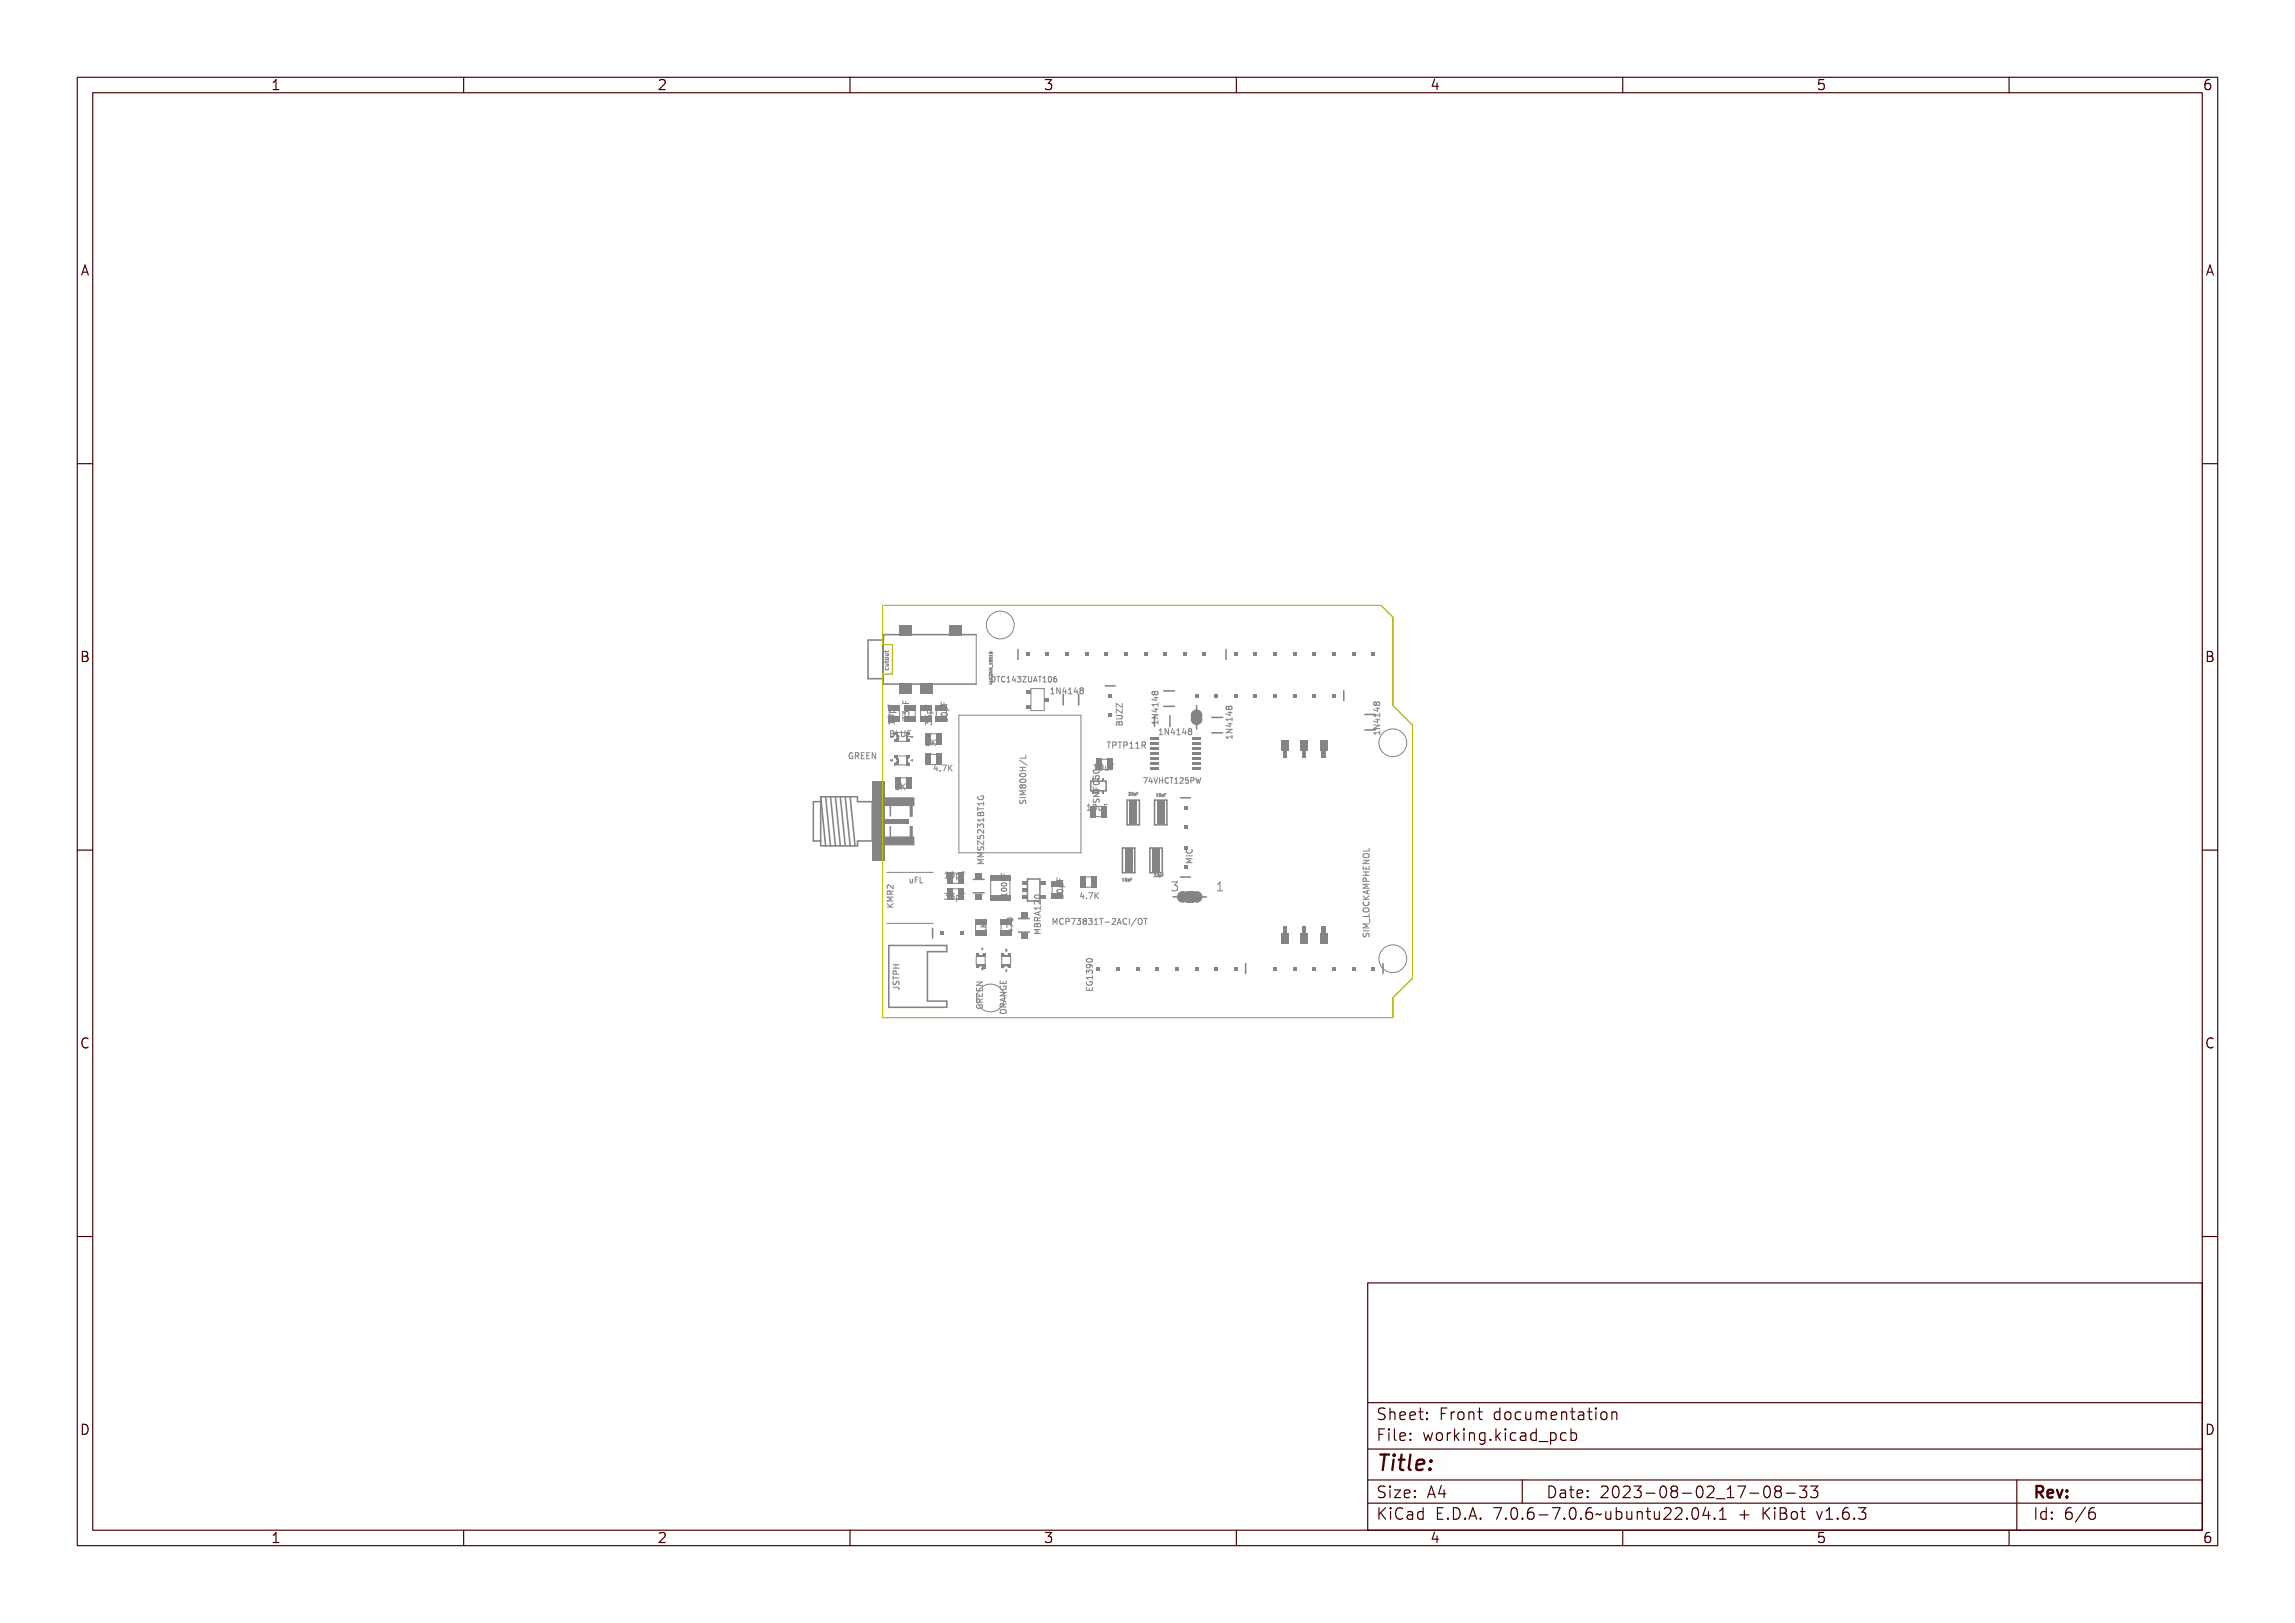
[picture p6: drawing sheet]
<svg xmlns="http://www.w3.org/2000/svg" width="297mm" height="210mm" viewBox="0 0 297 210" stroke-linecap="round" stroke-linejoin="round" font-family="sans-serif">
<defs><g id="words">
<text font-size="2.7" fill="#480000" x="178" y="190.3">Title:</text>
<g font-size="2" fill="#480000">
<text x="178" y="183.7">Sheet: Front documentation</text>
<text x="178" y="186.5">File: working.kicad_pcb</text>
<text x="178" y="193.9">Size: A4</text>
<text x="178" y="196.6">KiCad E.D.A. 7.0.6-7.0.6~ubuntu22.04.1 + KiBot v1.6.3</text>
<text x="200" y="193.9">Date: 2023-08-02_17-08-33</text>
<text x="263" y="196.6">Id: 6/6</text>
<text x="263" y="193.9">Rev:</text>
</g>
<g font-size="1.7" fill="#480000">
<text x="35" y="11.7">1</text>
<text x="85" y="11.7">2</text>
<text x="135" y="11.7">3</text>
<text x="185" y="11.7">4</text>
<text x="235" y="11.7">5</text>
<text x="285" y="11.7">6</text>
<text x="10.5" y="35.7">A</text>
<text x="285.5" y="35.7">A</text>
<text x="10.5" y="85.6">B</text>
<text x="285.5" y="85.6">B</text>
<text x="10.5" y="135.7">C</text>
<text x="285.5" y="135.7">C</text>
<text x="10.5" y="185.6">D</text>
<text x="285.5" y="185.6">D</text>
<text x="35" y="199.7">1</text>
<text x="85" y="199.7">2</text>
<text x="135" y="199.7">3</text>
<text x="185" y="199.7">4</text>
<text x="235" y="199.7">5</text>
<text x="285" y="199.7">6</text>
</g>
<g font-size="1.6" fill="#848484">
<text x="151.4" y="115.4">3</text>
<text x="157.3" y="115.4">1</text>
</g>
<text font-size="1.1" fill="#848484" x="143.2" y="96.8">TPTP11R</text>
<g font-size="1" fill="#848484">
<text x="129.5" y="88.3">DTC143ZUAT106</text>
<text x="135.8" y="89.8">1N4148</text>
<text x="115.5" y="95.4">BLUE</text>
<text x="115.7" y="93.5" transform="rotate(-90 115.7 93.5)">10pF</text>
<text x="117.6" y="93" transform="rotate(-90 117.6 93)">33pF</text>
<text x="122.6" y="93.6" transform="rotate(-90 122.6 93.6)">10pF</text>
<text x="145.3" y="93.4" transform="rotate(-90 145.3 93.4)">BUZZ</text>
<text x="149.8" y="95.1">1N4148</text>
<text x="159.5" y="95.8" transform="rotate(-90 159.5 95.8)">1N4148</text>
<text x="178.6" y="94.4" transform="rotate(-90 178.6 94.4)">1N4148</text>
<text x="110.4" y="98.2">GREEN</text>
<text x="119.7" y="96.5">1K</text>
<text x="120.9" y="99.8">4.7K</text>
<text x="141.4" y="99.7">10uF</text>
<text x="147.8" y="101.4">74VHCT125PW</text>
<text x="115.7" y="102.2">1K</text>
<text x="132.8" y="104.2" transform="rotate(-90 132.8 104.2)">SIM800H/L</text>
<text x="140.9" y="104.9">10uF</text>
<text x="142.3" y="103.2" transform="rotate(-90 142.3 103.2)">SMF05C</text>
<text x="122.5" y="113.6">10pF</text>
<text x="127.3" y="112" transform="rotate(-90 127.3 112)">MMSZ5231BT1G</text>
<text x="154.3" y="111.8" transform="rotate(-90 154.3 111.8)">MIC</text>
<text x="117.8" y="114.3">uFL</text>
<text x="122.1" y="116.4">33pF</text>
<text x="136.1" y="119.6">MCP73831T-2ACI/OT</text>
<text x="137.6" y="116.4" transform="rotate(-90 137.6 116.4)">10µF</text>
<text x="139.6" y="116.3">4.7K</text>
<text x="127.7" y="120.9" transform="rotate(-90 127.7 120.9)">1K</text>
<text x="131.1" y="120.9" transform="rotate(-90 131.1 120.9)">470</text>
<text x="134.7" y="121" transform="rotate(-90 134.7 121)">MBRA120</text>
<text x="177.2" y="121.4" transform="rotate(-90 177.2 121.4)">SIM_LOCKAMPHENOL</text>
<text x="116.4" y="128.2" transform="rotate(-90 116.4 128.2)">JSTPH</text>
<text x="127.2" y="130" transform="rotate(-90 127.2 130)">GREEN</text>
<text x="141.4" y="128.4" transform="rotate(-90 141.4 128.4)">EG1390</text>
</g>
<g font-size=".5" fill="#848484">
<text x="146.2" y="102.9">33pF</text>
<text x="149.8" y="103.1">10pF</text>
<text x="149.5" y="113.5">33pF</text>
<text x="145.2" y="114">10pF</text>
</g>
<g font-size=".3" fill="#848484">
<text x="127" y="125.5">C</text>
<text x="127" y="122.9">A</text>
<text x="130.1" y="125.7">A</text>
<text x="130.1" y="123.1">C</text>
</g>
</g></defs>
<g fill="none" stroke="#848484" stroke-width=".13">
<path d="M110.1 97.4a.42 .42 0 0 0-.2 .4 .42 .42 0 0 0 .2 .4M110.5 97.5l.3-.1 .1 .1v.1v-.1a.29 .29 0 0 0-.4 .3 .29 .29 0 0 0 .4 .3v-.2h-.1v-.1h.2v.3a.34 .34 0 0 1-.5 0 .34 .34 0 0 1 0-.4zM111.1 97.5h.2a.21 .21 0 0 1 .3 .1 .21 .21 0 0 1-.2 .2l.3 .4h-.2l-.2-.3h-.1v.3h-.1zM111.2 97.5h.1a.14 .14 0 0 1 .2 .2 .14 .14 0 0 1-.2 .1h-.1zM111.8 97.5h.4h-.3v.3h.3h-.3v.3h.3v.1h-.4zM112.4 97.5h.4h-.3v.3h.3h-.3v.3h.3v.1h-.4zM113 97.5h.1l.3 .6v-.6h.1v.7h-.2l-.2-.6v.6h-.1zM114.6 84.2v.2M114.6 85.5v.2M114.6 85.9h.4M114.6 84.6h.4M114.6 86.4v.2l.1 .1 .2-.1v-.2"/>
<path d="M114.6 86h.4v.1a.13 .13 0 0 1 0 .1 .13 .13 0 0 1-.1 .1h-.3l.4-.2zM114.6 85.5l.1 .2h.2l.1-.2v.2l-.3 .1-.1 .1v-.1h-.1l.1-.1zM114.6 84.6h.4v.1a.13 .13 0 0 1 0 .2 .13 .13 0 0 1-.1 .1h-.3l.4-.2zM114.6 84.2l.1 .1h.2l.1-.1v.1l-.3 .1-.1 .1v-.1h-.1l.1-.1zM114.6 85.1h.3v.2h-.3zM114.7 86.4a.15 .15 0 0 0 0 .2 .15 .15 0 0 0 .2 0 .15 .15 0 0 0 0-.2 .2 .2 0 0 1 0 .3 .2 .2 0 0 1-.2 0 .2 .2 0 0 1 0-.3zM114.9 84.6v.2h-.3M114.9 85.9v.2l-.3 .1M115 84.2l-.1 .1h-.5M115 85.5l-.1 .2h-.5M115 93.1h.7v-.2v.4v-.1h-.6v.2h-.1zM115 91h.1v.4h.2v-.3h.1v.3h.3v.1h-.7z"/>
<path d="M115.1 92.4l.3-.1a.31 .31 0 0 1 .4 .2 .44 .44 0 0 1-.4 .3 .44 .44 0 0 1-.4-.3zM115.1 92.5a.34 .34 0 0 1 .6 .1 .34 .34 0 0 1-.6-.1zM115.2 91.7a.27 .27 0 0 1 .4 0 .27 .27 0 0 1 .1 .3h.3v.1h-.8zM115.3 98.4h.1h.1M115.3 98.3v.1M115.3 91.8h.4a.19 .19 0 0 1-.2 .2 .19 .19 0 0 1-.2-.2zM115.3 98.3h.1M115.3 98.3l.1 .1 .1-.1a.11 .11 0 0 1-.1 .2 .11 .11 0 0 1-.1-.2zM115.5 98.3h.1M115.5 98.3v.1M115.6 94.6h.2a.18 .18 0 0 1 .3 .1 .18 .18 0 0 1-.2 .3 .21 .21 0 0 1 .2 .2 .21 .21 0 0 1-.3 .2h-.2zM115.7 95h.1a.14 .14 0 0 1 .2 .1 .14 .14 0 0 1-.2 .2h-.1z"/>
<path d="M115.7 94.7h.1a.12 .12 0 0 1 .2 .1 .12 .12 0 0 1-.2 .1h-.1zM116.3 94.6h.1v.7h.3v.1h-.4zM116.8 94.6h.2v.5a.14 .14 0 0 0 .1 .2 .14 .14 0 0 0 .1-.2v-.5h.1v.5a.25 .25 0 0 1-.2 .3 .25 .25 0 0 1-.3-.3zM116.9 90.6h.1v.3h.2v-.3h.1v.3h.3v.1h-.7zM116.9 92.6l.2-.1 .1 .1a.23 .23 0 0 1 .4 0 .23 .23 0 0 1-.1 .3 .18 .18 0 0 0 .1-.2 .18 .18 0 0 0-.2-.1 .18 .18 0 0 0-.1 .2h-.1a.15 .15 0 0 0-.1-.2 .15 .15 0 0 0-.2 .1 .15 .15 0 0 0 .1 .2h-.1zM116.9 91.9h.2l.1 .1a.23 .23 0 0 1 .4-.1 .23 .23 0 0 1-.1 .4 .18 .18 0 0 0 .1-.2 .18 .18 0 0 0-.2-.1 .18 .18 0 0 0-.1 .2h-.1a.15 .15 0 0 0-.1-.2 .15 .15 0 0 0-.2 0 .16 .16 0 0 0 .1 .3h-.1zM117.2 91.3a.27 .27 0 0 1 .3-.1 .27 .27 0 0 1 .1 .4h.3v.1h-.8zM117.2 91.3l.4 .1a.19 .19 0 0 1-.2 .2 .19 .19 0 0 1-.2-.3zM117.5 94.6h.4v.1h-.3v.2h.3v.1h-.3v.3h.4v.1h-.5zM117.9 98.4l.3-.1v.2zM118 98.4h.1zM118.1 98.3v.1"/>
<path d="M118.1 98.3l-.2 .1 .2 .1M119.8 91.2v.4h.7M119.8 93.1v-.5l.3 .3v-.3h.4v.1v.4M119.8 93.8v-.5l.3 .3v-.2h.4v.1v.3M119.8 91.5h.1v.4h.2v-.3h.1v.3h.4v.1h-.8zM119.9 93.5l.2-.1 .1 .2a.23 .23 0 0 1 .4-.1 .23 .23 0 0 1-.2 .4 .18 .18 0 0 0 .1-.2 .18 .18 0 0 0-.2-.2 .18 .18 0 0 0-.1 .3h-.1a.15 .15 0 0 0 0-.2 .15 .15 0 0 0-.2 0 .15 .15 0 0 0 0 .2l-.1 .1zM119.9 92.9l.2-.1 .1 .1a.23 .23 0 0 1 .4 0 .23 .23 0 0 1-.2 .4 .18 .18 0 0 0 .1-.3 .18 .18 0 0 0-.2-.1 .18 .18 0 0 0-.1 .2h-.1a.15 .15 0 0 0 0-.2 .15 .15 0 0 0-.2 .1 .15 .15 0 0 0 0 .2h-.1zM120 92.3h.8M120.1 92.3l-.1-.3 .2-.1 .3 .1v.3M120.1 92.2a.27 .27 0 0 1 .3-.1 .27 .27 0 0 1 .1 .4h.3v.1h-.8zM120.1 92.3h.4a.19 .19 0 0 1-.2 .2 .19 .19 0 0 1-.2-.2zM120.1 91.3v.3"/>
<path d="M121.2 99h.2v.5h.1l-.1 .3h-.1v-.2h-.4zM121.3 99.1v.4h-.3zM121.8 99.6h.1v.2h-.1zM121.8 93.2h.7v-.2h.1v.4h-.1v-.1h-.6l.1 .1h-.1zM121.8 91.1h.1v.4h.3v-.3v.3h.4v.1h-.8zM121.9 92.5l.3-.1a.31 .31 0 0 1 .4 .2 .44 .44 0 0 1-.4 .3 .44 .44 0 0 1-.4-.3zM121.9 92.6a.34 .34 0 0 1 .6 .1 .34 .34 0 0 1-.6-.1zM122.1 91.8a.27 .27 0 0 1 .4 0 .27 .27 0 0 1 .1 .3h.2v.1h-.8zM122.2 91.9h.3a.19 .19 0 0 1-.2 .2 .19 .19 0 0 1-.1-.2zM122.2 99h.5l-.3 .8h-.1l.3-.7h-.4zM122.8 99h.1v.4l.4-.4h.1l-.3 .4 .3 .4h-.1l-.3-.4-.1 .4h-.1zM128 88h.4l-.1 .2h-.3"/>
<path d="M128 85.1v.2h.2v-.2h.2v.2M128 86.8h.4l-.4 .2h.4M128 86.4h.4l-.4 .2h.4M128 87.6a.17 .17 0 0 0 .2 .2 .17 .17 0 0 0 .2-.2M128 84.4v.1M128 85.5v.1M128 85.6h.1M128 84.5h.1M128.1 88.4h.2l.1 .1-.1 .1zM128.1 88.1h.2a.12 .12 0 0 1 .1 .1 .12 .12 0 0 1-.1 .1h-.2h.3v-.2zM128.1 87.2h.3l-.3 .2h.3h-.3l.3-.2zM128.1 86.9h.3l-.3 .2h.3h-.3l.3-.2z"/>
<path d="M128.1 86.4h.3v-.1v.2l-.3-.1v.1zM128.1 85.7l.1 .2a.12 .12 0 0 1 0-.2 .12 .12 0 0 1 .2 .1 .12 .12 0 0 1 0 .1l-.1-.1-.1 .1h-.1zM128.1 85.5h.3v-.1v.2l-.3-.1v.1zM128.1 87.6h-.1M128.1 85.4l-.1 .1M128.1 85.4l.1 .1M128.1 84.4h-.1M128.1 84.4h.3M128.1 84.5h.3M128.1 87.5a.17 .17 0 0 1 .2 0 .17 .17 0 0 1 .1 .2h-.3zM128.1 85.2a.17 .17 0 0 1 .2-.1 .17 .17 0 0 1 .1 .2h-.3zM128.1 87.8a.13 .13 0 0 0 .1 .2 .14 .14 0 0 0 .2-.2 .17 .17 0 0 1-.2 .2 .17 .17 0 0 1-.1-.2z"/>
<path d="M128.1 86l.1 .1a.11 .11 0 0 1 .2-.1 .1 .1 0 0 1 0 .2 .1 .1 0 0 1-.2 0h-.1zM128.1 87.2h.2l.1 .1-.3 .1zM128.1 87.6h.3l-.2 .1zM128.1 85.2h.3l-.2 .1zM128.1 88.5h.2v.1zM128.1 88.4h.3M128.2 85.6h-.1M128.2 85.5v.1M128.2 85.6h.1M128.2 85.5h.1M128.2 85.6h.2M128.2 85.4h.2"/>
<path d="M128.2 85.4v.1M128.3 88.3v.2h-.3M128.4 87.6h.1M128.4 85.4v.1M128.4 84.4h.1M128.4 87.5a.36 .36 0 0 1 .4 .4 .36 .36 0 0 1-.4 .3zM128.4 84.4v.1M128.4 85.5v.1M128.4 85.6h.1M128.4 84.5h.1M128.4 84.7v.2M128.4 85.8v.2"/>
<path d="M128.4 85.9h-.4l.1 .1M128.4 84.8h-.4l.1 .1M128.4 86.1v.2M128.5 86.6v.3zM129 87.5h.4M129.5 87.6a.36 .36 0 0 1 .5 .3 .36 .36 0 0 1-.5 .4zM129.6 87.7a.27 .27 0 0 1 .3 .2 .27 .27 0 0 1-.3 .3zM130.1 87.6h.5v.1h-.2v.6h-.1v-.6h-.2zM130.8 87.7l.2-.1 .1 .1a.25 .25 0 0 0-.3 .2 .25 .25 0 0 0 .3 .3v.1a.32 .32 0 0 1-.4-.1 .32 .32 0 0 1 0-.4zM131.3 87.6h.3v.6h.1v.1h-.4v-.1h.2v-.5h-.2zM132 99.9h.8v.1h-.4v.2h.4v.1h-.8v-.1h.3v-.2h-.3zM132 99.2l.9 .4v.1l-.9-.4z"/>
<path d="M132 99h.7v-.4h.1v.5h-.8zM132.1 87.6h.1v.4h.1l-.1 .3h-.1v-.2h-.3zM132.1 87.7v.3h-.2zM132.4 87.6a.21 .21 0 0 1 .4 0 .21 .21 0 0 1-.1 .3 .22 .22 0 0 1 .1 .4 .22 .22 0 0 1-.4-.1h.1a.16 .16 0 0 0 .2 0 .16 .16 0 0 0 0-.2 .16 .16 0 0 0-.2-.1h.1a.14 .14 0 0 0 .1-.2 .14 .14 0 0 0-.2 0zM132.8 97.7v.4h-.8M133 87.6h.5l-.4 .6h.4v.1h-.5l.4-.6h-.4zM133.6 87.6h.1v.5a.13 .13 0 0 0 .1 .1 .13 .13 0 0 0 .1-.1v-.5h.1v.4a.23 .23 0 0 1-.2 .3 .23 .23 0 0 1-.2-.3zM134.3 87.6h.1l.2 .7h-.1v-.2h-.3v.2h-.1zM134.4 87.7l.1 .3h-.2zM134.7 87.6h.5v.1h-.2v.6h-.1v-.6h-.2zM135.3 87.6h.3v.6h.1v.1h-.3v-.1h.1v-.5h-.2zM135.9 87.7l.1-.1a.34 .34 0 0 1 .3 .3 .34 .34 0 0 1-.3 .4l-.1-.2z"/>
<path d="M135.9 89.1h.3v.6h.2v.1h-.4v-.1h.1v-.6l-.2 .1zM136 87.7a.29 .29 0 0 1 .2 .2 .29 .29 0 0 1-.2 .3v-.3zM136.5 89.1h.1l.3 .6v-.6h.1v.7h-.1l-.3-.6v.6h-.1zM136.5 87.7l.2-.1 .1 .1a.2 .2 0 0 0-.2 0 .2 .2 0 0 0-.1 .2 .23 .23 0 0 1 .4 .1 .23 .23 0 0 1-.1 .3 .23 .23 0 0 1-.3-.2zM137.4 89.1h.1v.4h.1l-.1 .3h-.1v-.2h-.3zM137.4 89.1v.4h-.2zM137.8 89.1h.3v.6h.1v.1h-.4v-.1h.2v-.6l-.2 .1zM138.7 89.1h.1v.4h.1l-.1 .3h-.1v-.2h-.3zM138.7 89.1v.4h-.3zM139.1 89.1a.21 .21 0 0 1 .3 0 .21 .21 0 0 1-.1 .3 .22 .22 0 0 1 .1 .3 .22 .22 0 0 1-.3 0 .22 .22 0 0 1 0-.3l-.1-.1zM139.8 89.3h.1M139.8 89l.4 .1v.1l-.1 .1"/>
<path d="M139.9 89.3h.2M139.9 89.3l-.1 .1M140.1 89.3l.1 .2v.2h-.4M141.5 99l.3-.1v.7h.1v.1h-.4v-.1h.2v-.6l-.2 .1zM141.6 99.5h.1l-.1 .1a.28 .28 0 0 0 .3 .3 .28 .28 0 0 0 .3-.4h.1a.35 .35 0 0 1-.1 .4 .35 .35 0 0 1-.5 0l-.2-.1zM142.1 99a.22 .22 0 0 1 .4 0l.1 .3a.31 .31 0 0 1-.3 .4 .45 .45 0 0 1-.2-.7zM142.3 99a.31 .31 0 0 1 .2 .3 .31 .31 0 0 1-.2 .3l-.1-.3zM142.7 99.1h.1v.4l.1 .1 .2-.1v-.4h.1v.6l-.1-.1a.18 .18 0 0 1-.3 .1 .18 .18 0 0 1-.1-.2zM143.2 96.1h.6h-.2v.7h-.1v-.7h-.3zM143.4 98.9h.4v.1h-.3v.2h.3v.1h-.3v.4h-.1zM143.9 96.1h.3a.26 .26 0 0 1 .2 .3 .26 .26 0 0 1-.3 .1v.3h-.2zM144.1 96.1h.1a.15 .15 0 0 1 .1 .2 .15 .15 0 0 1-.1 .1h-.1z"/>
<path d="M144.5 92.2h.5a.25 .25 0 0 1 .3 .2 .25 .25 0 0 1-.3 .3h-.5v-.1h.5a.14 .14 0 0 0 .2-.2 .14 .14 0 0 0-.2-.1h-.5zM144.5 91.6l.7 .3v-.4h.1v.6l-.7-.4v.3h-.1zM144.5 90.9l.7 .4v-.4h.1v.5l-.7-.4v.4h-.1zM144.5 96.1h.6h-.2v.7h-.1v-.7h-.3zM144.6 92.9l.2-.1 .1 .2a.21 .21 0 0 1 .2-.2 .21 .21 0 0 1 .2 .3v.2h-.8zM144.6 93h.2v.2h-.2zM144.8 93.5v.3M144.9 93l.2-.1 .1 .3h-.3zM145.2 93.5v.3h-.7v-.3M145.2 96.1h.3a.26 .26 0 0 1 .2 .3 .26 .26 0 0 1-.3 .1v.3h-.2zM145.4 96.1h.1a.15 .15 0 0 1 .1 .2 .15 .15 0 0 1-.1 .1h-.1zM145.9 96.1h.3v.7h.2h-.5h.2v-.6h-.2z"/>
<path d="M146.6 96.1h.3v.7h.1h-.4h.2v-.6h-.2zM147.2 96.1h.2a.22 .22 0 0 1 .3 .1 .22 .22 0 0 1-.2 .3l.2 .3h-.1l-.2-.3h-.1v.3h-.1zM147.3 96.1h.1a.14 .14 0 0 1 .1 .2 .14 .14 0 0 1-.1 .1h-.1zM148 96.4l.3 .4M148.1 96l.2 .2-.2 .2M149.1 92.5h.8l-.8 .4h.8M149.1 92.6h.7v-.1h.1v.4h-.1v-.2h-.6l.1 .2h-.1zM149.1 91.9h.8v.1l-.6 .2h.6v.1h-.8v-.1l.7-.2h-.7zM149.1 91.3h.5l.1-.1v.1h.2v.1h-.2v.3h-.1l-.5-.3zM149.1 90.8h.7v-.2h.1v.4h-.1v-.1h-.6l.1 .1h-.1zM149.1 90.1h.5l.1-.1v.1h.2v.1h-.2v.3h-.1l-.5-.3zM149.2 89.4h.2l.1 .1a.22 .22 0 0 1 .3-.1 .22 .22 0 0 1 0 .4 .22 .22 0 0 1-.3-.1 .21 .21 0 0 1-.3 .1 .21 .21 0 0 1 0-.4z"/>
<path d="M149.2 91.4h.4v.3zM149.2 90.2h.4v.2zM149.3 91.8h.6M149.3 90.3h.6M149.4 89.6l.2-.1h.1l.2 .1v.2l-.2 .1h-.1l-.2-.1M149.4 89.6l-.1-.1-.2 .1v.2l.1 .1 .2-.1M149.4 89.6v.2M149.6 91.7v.4l-.6-.2M149.6 90.2v.5l-.6-.2M149.9 90.9v.5M149.9 93.2v.5M149.9 93.5h-.8l.2 .2"/>
<path d="M149.9 91.2h-.8l.2 .2M150 94.4l.2-.1v.7h.2v.1h-.4v-.1h.1v-.6l-.1 .1zM150.5 94.3h.2l.2 .7v-.7h.1v.8h-.1l-.3-.6v.6h-.1zM151.4 94.3h.2v.5h.1l-.1 .3h-.1v-.2h-.4zM151.5 94.4v.4h-.3zM151.8 94.4l.3-.1v.7h.2v.1h-.5v-.1h.2v-.6l-.2 .1zM152.7 94.3h.1v.5h.1l-.1 .3h-.1v-.2h-.3zM152.7 94.4v.4h-.2zM153.1 94.4a.21 .21 0 0 1 .3 0 .21 .21 0 0 1 0 .3 .22 .22 0 0 1 0 .3 .22 .22 0 0 1-.3 0 .22 .22 0 0 1 .1-.3l-.2-.1zM153.9 94.6h.1M153.9 94.3l.3 .1v.1l-.1 .1M153.9 94.6h.2"/>
<path d="M153.9 94.6v.1M154.1 94.6l.1 .2v.2h-.3M158.7 95.4h.7v-.2h.1v.4h-.1v-.1h-.6l.1 .1h-.1zM158.7 94.6h.8v.1l-.6 .3h.6v.1h-.8v-.2l.6-.2h-.6zM158.7 94h.5l.1-.1v.1h.2v.1h-.2v.4h-.1l-.5-.3zM158.7 93.5h.7v-.2h.1v.5h-.1v-.2h-.6l.1 .2h-.1zM158.7 92.8h.5l.1-.1v.1h.2v.1h-.2v.3h-.1l-.5-.3zM158.8 92.2l.2-.1 .1 .1a.22 .22 0 0 1 .3 0 .22 .22 0 0 1 0 .3 .22 .22 0 0 1-.3-.1 .21 .21 0 0 1-.4 .1 .21 .21 0 0 1 .1-.3zM158.8 94.1h.4v.3zM158.8 92.9h.4v.2zM159 91.7h.1M159 91.5l-.1-.1h-.2v.3"/>
<path d="M159 91.5l.1-.1h.3v.3M159 91.5v.2M177.8 94h.7v-.2h.1v.5h-.1v-.2h-.6l.1 .2h-.1zM177.8 93.2h.8v.2l-.6 .2h.6v.1h-.8v-.1l.6-.3h-.6zM177.8 92.7h.5l.1-.1v.1h.2v.1h-.2v.3h-.1l-.5-.3zM177.8 92.1h.7v-.1h.1v.4h-.1v-.2h-.6l.1 .2h-.1zM177.8 91.4h.5l.1-.1v.1h.2v.1h-.2v.4h-.1l-.5-.3zM177.9 90.8h.2l.1 .1a.22 .22 0 0 1 .3-.1 .22 .22 0 0 1 0 .3 .22 .22 0 0 1-.3 0 .21 .21 0 0 1-.4 0 .21 .21 0 0 1 .1-.3zM177.9 92.8h.4v.2zM177.9 91.5h.4v.3zM178.5 94.6v.4M178.5 94.8h-.7l.2 .2"/>
<path d="M114.8 117.4h.8M114.8 116.9l.5 .5M114.9 117l.3 .3 .4-.3v.1l-.4 .2 .4 .1v.1h-.7v-.1h.3l-.3-.3zM114.9 116.4h.7v.1h-.7l.4 .1v.1l-.4 .1h.7v.1h-.7v-.1l.3-.2-.3-.1zM114.9 115.2a.48 .48 0 0 1 .6 .3v-.3h.1v.4l-.4-.2a.19 .19 0 0 0-.2-.1 .19 .19 0 0 0 0 .3h-.1l-.1-.1zM114.9 115.9l.2-.1 .2 .1 .3-.2v.1l-.3 .3v.1h.3v.1h-.7zM115 115.9h.2v.3h-.3zM115.2 115.7v-.4h-.3l-.1 .4h.8M115.6 114.5v.5l-.6-.5-.2 .2 .1 .3M115.6 116.9l-.5 .4M115.6 116.1h-.8l.6 .2-.6 .3h.8M115.6 115.3l-.4 .2"/>
<path d="M117.9 113.7l.1 .4 .1 .1 .1-.1v-.4h.1v.6l-.1-.1a.17 .17 0 0 1-.2 .1 .17 .17 0 0 1-.1-.2zM118.5 113.5h.4v.1h-.3v.2h.3v.1h-.3v.4h-.1zM119.1 113.5h.1v.7h.3v.1h-.4zM122.2 115.7a.23 .23 0 0 1 .4 0 .23 .23 0 0 1-.1 .3 .23 .23 0 0 1 .1 .4 .23 .23 0 0 1-.4-.1 .18 .18 0 0 0 .2 .1 .18 .18 0 0 0 .1-.2 .18 .18 0 0 0-.2-.2 .15 .15 0 0 0 .2-.1 .15 .15 0 0 0 0-.2 .15 .15 0 0 0-.2 .1zM122.6 112.9h.3v.7h.2h-.4h.1v-.6h-.2zM122.8 115.7a.23 .23 0 0 1 .4 0 .23 .23 0 0 1-.1 .3 .23 .23 0 0 1 .1 .4 .23 .23 0 0 1-.4-.1 .18 .18 0 0 0 .2 .1 .18 .18 0 0 0 .1-.2 .18 .18 0 0 0-.2-.2 .15 .15 0 0 0 .2-.1 .15 .15 0 0 0 0-.2 .15 .15 0 0 0-.2 .1zM123.3 113a.22 .22 0 0 1 .3 0l.1 .3a.31 .31 0 0 1-.2 .4 .45 .45 0 0 1-.2-.7zM123.4 113a.31 .31 0 0 1 .2 .3 .31 .31 0 0 1-.2 .3l-.1-.3zM123.5 115.8l.1 .1a.22 .22 0 0 1 .2 0 .22 .22 0 0 1 .1 .2l-.1 .3-.2-.1v.3h-.1zM123.6 116v-.1a.19 .19 0 0 1 .2 .2 .19 .19 0 0 1-.2 .2zM123.9 113.1v.1a.22 .22 0 0 1 .3-.1 .22 .22 0 0 1 .1 .3l-.1 .2h-.3v.3zM124 113.2a.19 .19 0 0 1 .2 .2 .19 .19 0 0 1-.2 .1z"/>
<path d="M124.1 115.7h.4h-.3v.3h.3v.1h-.3v.3h-.1zM124.5 112.9h.4v.1h-.3v.2h.3v.1h-.3v.3h-.1zM126.6 103a.35 .35 0 0 0 .3 .5 .35 .35 0 0 0 .3-.5h-.2v.1M126.6 111.4h.7v.1h-.6l.4 .1v.1l-.4 .1h.6v.1h-.7v-.1l.4-.2-.4-.1zM126.6 110.8h.7v.1h-.6l.4 .1v.1l-.4 .1h.6v.1h-.7v-.1l.4-.2-.4-.1zM126.6 109.5l.6 .4v-.4h.1v.5l-.6-.4v.4h-.1zM126.6 109h.1v.3h.1a.28 .28 0 0 1 .4-.4 .28 .28 0 0 1 .1 .5h-.1a.2 .2 0 0 0 .1-.3 .2 .2 0 0 0-.3 0 .2 .2 0 0 0 0 .3h-.4zM126.6 107.2h.6v-.2h.1v.5h-.1v-.2h-.5v.2h-.1zM126.6 105.8h.1v.2h.6v.1h-.6v.2h-.1zM126.6 105.3h.6v-.1h.1v.4h-.1v-.2h-.5v.2h-.1zM126.6 110.2h.1a.15 .15 0 0 0 0 .3 .14 .14 0 0 0 .2-.1 .24 .24 0 0 1 .2-.2 .24 .24 0 0 1 .3 .2 .24 .24 0 0 1-.2 .2 .18 .18 0 0 0 .1-.2 .18 .18 0 0 0-.3-.1 .25 .25 0 0 1-.3 .3 .25 .25 0 0 1-.1-.4zM126.6 104.6h.1v.1a.29 .29 0 0 0 .3 .3 .29 .29 0 0 0 .2-.4h-.2v.2h-.1v-.3h.4a.34 .34 0 0 1-.1 .5 .34 .34 0 0 1-.4 0l-.2-.1z"/>
<path d="M126.6 108.4a.48 .48 0 0 1 .6 .3v-.4h.1v.5l-.3-.3a.19 .19 0 0 0-.3 0 .19 .19 0 0 0 0 .3h-.1v-.2zM126.6 107.8l.2-.1 .1 .1a.23 .23 0 0 1 .4 0 .23 .23 0 0 1-.1 .3 .18 .18 0 0 0 .1-.2 .18 .18 0 0 0-.2-.1 .18 .18 0 0 0-.1 .2h-.1a.15 .15 0 0 0-.1-.2 .15 .15 0 0 0-.2 .1 .15 .15 0 0 0 .1 .2h-.1zM126.6 106.5l.2-.1 .1 .2a.21 .21 0 0 1 .3-.2 .21 .21 0 0 1 .1 .3v.2h-.7zM126.7 106.6h.2v.2h-.2zM127 106.5h.2v.3h-.2zM127.3 103.8v.4M127.3 104h-.8l.2 .2M129.6 113v.3h.7M129.6 114.3a.34 .34 0 0 1 .4-.1 .34 .34 0 0 1 .2 .3 .34 .34 0 0 1-.4 .2 .34 .34 0 0 1-.2-.4zM129.6 115.8h.6v-.1h.1v.4h-.1v-.2h-.5l.1 .2h-.1zM129.6 113.4h.1v.4h.2v-.3h.1v.3h.3h-.7zM129.6 115a.33 .33 0 0 1 .4-.1 .33 .33 0 0 1 .2 .3 .34 .34 0 0 1-.4 .2 .34 .34 0 0 1-.2-.4z"/>
<path d="M129.7 115.2l.4-.1 .2 .1a.33 .33 0 0 1-.3 .4 .33 .33 0 0 1-.4-.4zM129.7 114.6h.4l.2 .1a.33 .33 0 0 1-.3 .3 .33 .33 0 0 1-.4-.3zM129.7 115.3a.3 .3 0 0 1 .5 .1 .31 .31 0 0 1-.5-.1zM129.7 114.7a.3 .3 0 0 1 .5 .1 .31 .31 0 0 1-.5-.1zM129.8 114h.5l-.1 .1a.16 .16 0 0 1 .1 .2 .16 .16 0 0 1-.2 .1h-.3v-.1h.4v-.1v-.1h-.4zM129.8 113.7h.5M129.9 113.1v.2M130.2 113.7v.2h-.4M130.3 115.6v.4M130.3 115.8h-.7l.2 .2M130.4 119.7l.7 .3v.1l-.7-.3v.4zM130.4 119.1h.3a.31 .31 0 0 1 .4 .2 .44 .44 0 0 1-.4 .3 .44 .44 0 0 1-.4-.3z"/>
<path d="M130.4 119.3a.34 .34 0 0 1 .6 .1 .34 .34 0 0 1-.6-.1zM132 103h.1v.2h.6v-.2h.1v.4h-.1v-.1h-.6v.1h-.1zM132 102.3h.8v.1h-.7l.4 .2-.4 .2h.7v.1h-.8v-.2l.4-.1-.4-.1zM132.1 103.6v.1a.14 .14 0 0 0 0 .2 .14 .14 0 0 0 .2 0 .24 .24 0 0 1 .2-.3 .24 .24 0 0 1 .3 .2 .24 .24 0 0 1-.2 .3 .18 .18 0 0 0 .1-.3 .18 .18 0 0 0-.2 0 .25 .25 0 0 1-.3 .3 .25 .25 0 0 1-.1-.5zM132.1 101.8h.2l.1 .1a.22 .22 0 0 1 .3-.1 .22 .22 0 0 1 0 .3 .22 .22 0 0 1-.3 0 .21 .21 0 0 1-.4 0 .21 .21 0 0 1 .1-.3zM132.1 101.2l.3-.1a.31 .31 0 0 1 .4 .2 .44 .44 0 0 1-.4 .3 .44 .44 0 0 1-.4-.3zM132.1 100.5h.3a.31 .31 0 0 1 .4 .2 .44 .44 0 0 1-.4 .3 .44 .44 0 0 1-.4-.3zM132.1 101.3a.34 .34 0 0 1 .6 .1 .34 .34 0 0 1-.6-.1zM132.1 100.7a.34 .34 0 0 1 .6 .1 .34 .34 0 0 1-.6-.1zM133.9 118.8l.8-.3v.1l-.2 .1v.3h.2v.1l-.8-.2zM133.9 118.1h.7v-.1h.1v.4h-.1v-.2h-.6v.2h-.1zM133.9 115.9a.37 .37 0 0 1 .5-.1 .37 .37 0 0 1 .2 .3 .46 .46 0 0 1-.7-.1z"/>
<path d="M134 117.4a.48 .48 0 0 1 .6 .3v-.3h.1v.4l-.4-.3a.19 .19 0 0 0-.3 0 .19 .19 0 0 0 0 .3h-.1v-.1zM134 119.9l.2-.1 .1 .2a.21 .21 0 0 1 .2-.2 .21 .21 0 0 1 .2 .3v.2h-.8zM134 119.3l.2-.1 .1 .2 .4-.3v.1l-.4 .3v.1h.4v.1h-.8zM134 116.8l.3-.1a.31 .31 0 0 1 .4 .3 .44 .44 0 0 1-.4 .2 .44 .44 0 0 1-.4-.2zM134 116.9a.34 .34 0 0 1 .6 .1 .34 .34 0 0 1-.6-.1zM134 118.8l.4-.1v.2zM134 120h.2v.2h-.2zM134 119.4h.2l.1 .2h-.3zM134.3 120l.2-.1 .1 .3h-.3zM136.1 118.9h.1l.2 .4 .1-.4h.1v.7v-.6l-.2 .4h-.1l-.1-.4v.6h-.1zM136.8 113.6v.3M136.8 116h.7v-.1h.1v.4h-.1v-.2h-.6l.1 .2h-.1z"/>
<path d="M136.8 114h.1v.3h.2v-.3h.1v.3h.4v.1h-.8zM136.8 119l.3-.1h.1v.1a.28 .28 0 0 0-.4 .3 .28 .28 0 0 0 .4 .2v.1a.35 .35 0 0 1-.4-.1 .35 .35 0 0 1 0-.4zM136.9 115.3h.3a.31 .31 0 0 1 .4 .2 .44 .44 0 0 1-.4 .2 .44 .44 0 0 1-.4-.2zM136.9 115.4a.34 .34 0 0 1 .6 .2 .34 .34 0 0 1-.6-.2zM137 114.7l.6-.1-.1 .1 .1 .2-.1 .1h.3v.1h-.8v-.1h.4l.1-.1-.1-.1h-.4zM137.4 118.9h.2a.25 .25 0 0 1 .3 .3 .25 .25 0 0 1-.4 .1v.3h-.1zM137.5 119h.1a.14 .14 0 0 1 .2 .1 .14 .14 0 0 1-.2 .2h-.1zM138 118.9h.5l-.3 .7h-.1l.3-.6h-.4zM138.7 118.9a.23 .23 0 0 1 .3 0 .23 .23 0 0 1 0 .3 .23 .23 0 0 1 0 .4 .23 .23 0 0 1-.4-.1 .18 .18 0 0 0 .3 .1 .18 .18 0 0 0 .1-.2 .18 .18 0 0 0-.2-.1v-.1a.15 .15 0 0 0 .2-.1 .15 .15 0 0 0-.1-.2 .15 .15 0 0 0-.2 .1zM139.3 118.9a.21 .21 0 0 1 .4 0 .21 .21 0 0 1-.1 .3 .22 .22 0 0 1 .1 .4 .22 .22 0 0 1-.4 0 .22 .22 0 0 1 .1-.4l-.1-.1zM139.9 118.9a.23 .23 0 0 1 .3 0 .23 .23 0 0 1 0 .3 .23 .23 0 0 1 .1 .4 .23 .23 0 0 1-.4-.1 .18 .18 0 0 0 .2 .1 .18 .18 0 0 0 .1-.2 .18 .18 0 0 0-.2-.1v-.1a.15 .15 0 0 0 .2-.1 .15 .15 0 0 0 0-.2 .16 .16 0 0 0-.3 .1zM140 115.6h.1v.5h.1l-.1 .2h-.1v-.2h-.3z"/>
<path d="M140 115.7v.4h-.2zM140.5 116.2h.1v.1h-.1zM140.6 118.9h.2v.7h.2h-.4h.1v-.6h-.1zM141 115.6h.4l-.2 .7h-.1l.2-.7h-.3zM141.1 104.2l.2-.1v.7h.2v.1h-.4v-.1h.1v-.6l-.1 .1zM141.1 118.9h.6v.1h-.3v.6h-.1v-.6h-.2zM141.5 103.4v.4M141.5 102h.8h-.7l.4 .2v.1l-.4 .1h.7v.1h-.8v-.2l.4-.1-.4-.1zM141.5 101.3h.1v.4h.2v-.3h.1v.3h.4v.1h-.8zM141.5 100.2h.1v.3h.2a.28 .28 0 0 1 .3-.4 .28 .28 0 0 1 .2 .5h-.1a.2 .2 0 0 0 0-.3 .2 .2 0 0 0-.3 0 .2 .2 0 0 0 0 .3h-.4zM141.6 102.6v.1a.14 .14 0 0 0 0 .2 .14 .14 0 0 0 .2 0 .24 .24 0 0 1 .3-.3 .24 .24 0 0 1 .2 .2 .24 .24 0 0 1-.2 .3 .18 .18 0 0 0 .1-.3 .18 .18 0 0 0-.2 0 .25 .25 0 0 1-.3 .3 .25 .25 0 0 1-.1-.5zM141.6 115.6h.1v.3l.3-.3h.1l-.3 .3 .3 .4h-.1l-.2-.4-.1 .4h-.1z"/>
<path d="M141.6 100.8l.3-.1a.31 .31 0 0 1 .4 .3 .44 .44 0 0 1-.4 .2 .44 .44 0 0 1-.4-.2zM141.6 100.9a.34 .34 0 0 1 .6 .1 .34 .34 0 0 1-.6-.1zM141.7 104.2a.22 .22 0 0 1 .3 0l.1 .3a.31 .31 0 0 1-.2 .4 .45 .45 0 0 1-.2-.7zM141.8 104.2a.31 .31 0 0 1 .2 .3 .31 .31 0 0 1-.2 .3l-.1-.3zM141.9 119.3h.2v.1h-.2zM142 103.4l-.2 .4M142.2 103.4v.4M142.3 104.3h.1v.4l.1 .1 .1-.1v-.4h.1v.6l-.1-.1a.18 .18 0 0 1-.2 .1 .18 .18 0 0 1-.1-.2zM142.4 118.9a.27 .27 0 0 1 .4 .1 .27 .27 0 0 1-.1 .4l-.2 .2h.3h-.4l.2-.3a.18 .18 0 0 0 .1-.3 .18 .18 0 0 0-.3 0zM142.9 104.1h.5v.1h-.4v.2h.3v.1h-.3v.4h-.1zM143.2 118.9h.1l.2 .7h-.1v-.2h-.3l-.1 .2h-.1zM143.2 119l.1 .4h-.2z"/>
<path d="M143.7 119l.2-.1h.2v.1h-.1a.28 .28 0 0 0-.3 .3 .28 .28 0 0 0 .4 .2v.1a.35 .35 0 0 1-.4-.1 .35 .35 0 0 1-.1-.4zM144.3 118.9h.4v.1h-.2v.6h.2h-.4h.1v-.6h-.1zM145.2 113.7h.2v.3h-.2l.1-.3zM145.2 118.9h.1l-.4 .8h-.1zM145.5 119a.23 .23 0 0 1 .3-.1 .23 .23 0 0 1 .2 .2v.2a.3 .3 0 0 1-.3 .4l-.2-.3zM145.6 113.7a.16 .16 0 0 1 .1 .1 .16 .16 0 0 1-.2 .2zM145.6 113.7l.1 .1-.1 .2zM145.7 119a.31 .31 0 0 1 .2 .3 .31 .31 0 0 1-.2 .3l-.1-.3zM145.8 113.7v.1a.12 .12 0 0 1 .2 .1 .12 .12 0 0 1-.2 .1v.1zM146 102.5h.3M146 102.9h.1M146.1 118.9h.5v.1h-.2v.6h-.1v-.6h-.2z"/>
<path d="M146.1 113.7h.2h-.1v.1h.1h-.1v.2zM146.2 102.6h.2v.1a.11 .11 0 0 1 0 .2 .11 .11 0 0 1-.2 0l.2-.1-.1-.1 .1-.1zM146.5 102.6h.2v.1a.11 .11 0 0 1 0 .2 .11 .11 0 0 1-.2 0l.2-.1-.1-.1 .1-.1zM146.8 102.6l.1 .1a.12 .12 0 0 1 .1 .1 .12 .12 0 0 1-.1 .1l-.1 .1zM147.1 118.8l-.7 1M147.1 102.6h.2h-.1v.1h.1h-.1v.2zM147.3 119l.2-.2a.26 .26 0 0 1 .3 .3v.3a.26 .26 0 0 1-.2 .2 .26 .26 0 0 1-.3-.2zM147.9 100.7h.4l-.2 .7h-.1l.2-.6h-.3zM148 118.8h.5M148.3 118.8v.8M148.7 100.7h.1v.4h.1l-.1 .3h-.1v-.2h-.3zM148.7 100.8v.3h-.2z"/>
<path d="M149 100.7h.1l.2 .6 .1-.6h.1l-.2 .7h-.1zM149.3 113.1h.3M149.3 113.4h.1M149.5 113.1h.2v.2a.11 .11 0 0 1 0 .2 .11 .11 0 0 1-.2-.1h.2l-.1-.1 .1-.1zM149.6 100.7h.1v.3h.3v-.3h.1v.7h-.1v-.4h-.3v.4h-.1zM149.7 103h.2M149.7 102.8h.1M149.8 113.1h.2v.2a.11 .11 0 0 1 0 .2 .11 .11 0 0 1-.2-.1h.2l-.1-.1 .1-.1zM149.8 102.7h.2v.3v.1h-.1v-.4zM150.1 113.2h.1a.12 .12 0 0 1 .1 .1 .12 .12 0 0 1-.1 .1l-.1 .2zM150.2 102.7a.16 .16 0 0 1 .1 .2 .16 .16 0 0 1-.2 .1zM150.2 102.7l.1 .1-.1 .2z"/>
<path d="M150.3 100.8l.2-.1 .1 .1a.25 .25 0 0 0-.3 .2 .25 .25 0 0 0 .3 .3v.1a.35 .35 0 0 1-.4-.2 .35 .35 0 0 1 .1-.4zM150.4 102.8h.1a.12 .12 0 0 1 .1 .1 .12 .12 0 0 1-.1 .1l-.1 .2zM150.4 113.1h.2h-.1v.1h.1l-.1 .1v.2zM150.7 102.7h.2h-.1v.1h.1l-.1 .1v.2zM150.7 100.7h.6v.1h-.3v.6v-.6h-.3zM151.4 100.7h.3v.6h.1v.1h-.4v-.1h.2v-.5h-.2zM151.9 100.7a.25 .25 0 0 1 .4 .1 .25 .25 0 0 1-.1 .3l-.2 .2h.4v.1h-.5l.3-.4a.17 .17 0 0 0 0-.2 .17 .17 0 0 0-.3 0zM152.5 100.7h.4v.1h-.3v.1a.23 .23 0 0 1 .3 .2 .23 .23 0 0 1-.1 .3 .23 .23 0 0 1-.3-.1 .19 .19 0 0 0 .3 0 .19 .19 0 0 0 0-.2 .19 .19 0 0 0-.3-.1zM153.1 100.7h.2a.23 .23 0 0 1 .2 .3 .23 .23 0 0 1-.3 .1v.3h-.1zM153.2 100.8h.1a.13 .13 0 0 1 .2 .1 .13 .13 0 0 1-.2 .1h-.1zM153.6 111.3h.7h-.7l.4 .2v.1l-.4 .1h.7v.1h-.7v-.1l.3-.2-.3-.1zM153.6 110.7v.1h.6v-.1h.1v.4h-.1v-.1h-.6v.1z"/>
<path d="M153.6 110h.1l-.1 .1a.28 .28 0 0 0 .4 .3 .28 .28 0 0 0 .2-.4h.1a.35 .35 0 0 1-.1 .5 .35 .35 0 0 1-.4 0l-.2-.2zM153.6 100.7h.1l.1 .5v-.3h.1l.1 .3 .1-.5h.1l-.1 .7h-.1l-.1-.4-.1 .4h-.1zM154.5 100.7v.2M154.8 100.6l.1 .7 .2-.5 .1 .5 .2-.7M176.5 119.6h.7v.1h-.7l.4 .1v.1l-.4 .1h.7v.1h-.7v-.1l.3-.2-.3-.1zM176.5 118.7h.6v-.4h.1v.5h-.7zM176.5 116.4l.3 .3 .4-.3v.1l-.4 .3 .4 .1v.1h-.7v-.1h.3l-.3-.4zM176.5 116l.7-.2v.1l-.2 .1v.2l.2 .1v.1l-.7-.2zM176.5 115.2h.7v.1h-.7l.4 .1v.1l-.4 .1h.7v.1h-.7v-.1l.3-.1-.3-.2zM176.5 114h.7v.1h-.3v.3h.3v.1h-.7v-.1h.3v-.3h-.3zM176.5 113.4v.3h.3v-.3h.1v.3h.2v-.3h.1v.4h-.7zM176.5 112.7h.7v.2l-.6 .2h.6v.1h-.7v-.1l.6-.3h-.6z"/>
<path d="M176.5 111.8h.6v-.3h.1v.4h-.7zM176.5 117.1h.1l-.1 .1a.28 .28 0 0 0 .4 .3 .28 .28 0 0 0 .2-.4h.1a.35 .35 0 0 1-.1 .4 .35 .35 0 0 1-.4 .1l-.2-.2zM176.5 110.5h.4a.26 .26 0 0 1 .3 .2 .26 .26 0 0 1-.3 .3h-.2a.26 .26 0 0 1-.3-.2 .26 .26 0 0 1 .1-.3zM176.5 114.6h.3l.1 .4h.3v.1h-.7zM176.5 117.8l.3-.1a.3 .3 0 0 1 .4 .3 .43 .43 0 0 1-.4 .2 .43 .43 0 0 1-.4-.2zM176.5 112.2l.3-.1a.3 .3 0 0 1 .4 .3 .43 .43 0 0 1-.4 .2 .43 .43 0 0 1-.4-.2zM176.5 116.1l.4-.1v.2zM176.5 117.9a.34 .34 0 0 1 .6 .1 .33 .33 0 0 1-.3 .1 .33 .33 0 0 1-.3-.2zM176.5 112.3a.34 .34 0 0 1 .6 .1 .33 .33 0 0 1-.3 .1 .33 .33 0 0 1-.3-.2zM176.6 114.7h.2v.3h-.3zM177.2 109.8v.3h-.8M177.4 118.9l.1 .6z"/>
<path d="M115.6 127.7h.5a.22 .22 0 0 1 .3 .2 .22 .22 0 0 1-.2 .2 .17 .17 0 0 0 .1-.2 .17 .17 0 0 0-.2-.1h-.4v.2h-.1zM115.6 126.3h.1v.3h.7v.1h-.7v.2h-.1zM115.6 125.1h.8v.1h-.4v.3h.4v.1h-.8v-.1h.3v-.3h-.3zM115.6 127l.1 .1a.14 .14 0 0 0 0 .2 .14 .14 0 0 0 .2 0 .24 .24 0 0 1 .2-.3 .24 .24 0 0 1 .3 .2 .24 .24 0 0 1-.2 .3 .18 .18 0 0 0 .1-.3 .18 .18 0 0 0-.2 0 .25 .25 0 0 1-.4 .3 .25 .25 0 0 1-.1-.5zM115.7 125.8h.2l.2 .3h.3v.1h-.8zM115.7 125.9h.3v.2h-.3zM126.4 130.2a.42 .42 0 0 0 .4 .3 .42 .42 0 0 0 .3-.3M126.4 128.2h.1v.3h.2v-.3h.1v.3h.3v-.3h.1v.4h-.8zM126.4 127.5h.1v.4h.2v-.3h.1v.3h.3v-.4h.1v.5h-.8zM126.4 126.9h.8v.1l-.7 .3h.7v.1h-.8v-.1l.6-.3h-.6zM126.5 129.4h.1l-.1 .1a.29 .29 0 0 0 .3 .3 .29 .29 0 0 0 .3-.3h-.2v.1h-.1v-.2h.3a.34 .34 0 0 1 0 .5 .34 .34 0 0 1-.5 0l-.2-.2zM126.5 128.9l.2-.1 .1 .2 .4-.3v.1l-.3 .3v.1h.3v.1h-.8z"/>
<path d="M126.5 128.9h.2l.1 .3h-.3zM129.4 126.9v.4h.8v-.4M129.4 128.4h.8l-.8 .5h.8M129.5 127.6a.35 .35 0 0 0 .3 .5 .35 .35 0 0 0 .3-.5h-.2v.1M129.5 130.7l.5-.1a.26 .26 0 0 1 .2 .3 .26 .26 0 0 1-.2 .2h-.3a.26 .26 0 0 1-.2-.1 .26 .26 0 0 1 0-.3zM129.5 128.8l.7-.2v.1l-.2 .1v.2l.2 .1v.1l-.7-.2zM129.5 128h.7v.2l-.6 .2h.6v.1h-.7v-.1l.6-.3h-.6zM129.5 126.8h.1v.3h.2v-.3h.1v.3h.3v-.3v.4h-.7zM129.5 127.4h.1v.1a.29 .29 0 0 0 .3 .3 .29 .29 0 0 0 .2-.3h-.2v.1v-.2h.3a.34 .34 0 0 1 0 .5 .34 .34 0 0 1-.5 0l-.2-.2zM129.5 129.4l.3-.1 .1 .2 .3-.3v.1l-.3 .3v.1h.3v.1h-.7zM129.6 130l.3-.1a.3 .3 0 0 1 .4 .2 .43 .43 0 0 1-.4 .3 .43 .43 0 0 1-.4-.3zM129.6 128.9l.4-.1v.2z"/>
<path d="M129.6 130.1a.34 .34 0 0 1 .6 .1 .33 .33 0 0 1-.4 .1 .33 .33 0 0 1-.2-.2zM129.6 129.4h.2v.3h-.2zM129.8 127v.3M129.8 130.3v-.4h-.3l-.1 .4h.8M130 129.2v.4M130.2 129.9l-.4 .2M130.2 129.1l-.8 .3 .8 .2M130.4 120.4h.4l.1-.1v.1h.2v.1h-.2v.3h-.1l-.4-.3zM130.4 120.5h.4v.2zM133.9 120.4h.8v.1h-.7l.4 .2-.4 .2h.7v.1h-.8v-.2l.4-.1-.4-.1zM140.6 124.4v-.1a.41 .41 0 0 1 .4-.3 .41 .41 0 0 1 .4 .3l-.1 .1M140.6 127.8h.1v.4h.2v-.4h.1v.4h.3v-.4h.1v.5h-.8z"/>
<path d="M140.6 126.7h.7v-.1h.1v.4h-.1v-.2h-.6l.1 .2h-.1zM140.7 127.2h.1l-.1 .1a.29 .29 0 0 0 .3 .3 .29 .29 0 0 0 .3-.3h-.2v.1h-.1v-.2h.3a.34 .34 0 0 1 0 .4 .34 .34 0 0 1-.4 .1l-.2-.2zM140.7 126h.2l.1 .1a.23 .23 0 0 1 .4-.1 .23 .23 0 0 1-.1 .4 .18 .18 0 0 0 .1-.2 .18 .18 0 0 0-.2-.1 .18 .18 0 0 0-.2 .2h-.1a.15 .15 0 0 0 0-.2 .15 .15 0 0 0-.2 0 .15 .15 0 0 0 0 .2v.1zM140.7 125.4l.1-.1a.35 .35 0 0 1 .5 0 .35 .35 0 0 1 .1 .4h-.1a.22 .22 0 0 0 0-.2 .22 .22 0 0 0-.3-.1 .25 .25 0 0 1 0 .4 .25 .25 0 0 1-.3-.1 .25 .25 0 0 1 0-.3zM140.7 124.8l.3-.1a.31 .31 0 0 1 .4 .2 .44 .44 0 0 1-.4 .3 .44 .44 0 0 1-.4-.3zM140.7 124.9a.34 .34 0 0 1 .6 .1 .34 .34 0 0 1-.6-.1zM176.5 120.2v.2h.6v-.2h.1v.5h-.1v-.2h-.6v.2zM176.5 120.9h.1a.16 .16 0 0 0-.1 .3 .16 .16 0 0 0 .3-.1 .24 .24 0 0 1 .2-.3 .24 .24 0 0 1 .2 .2 .24 .24 0 0 1-.1 .3 .18 .18 0 0 0 .1-.2 .18 .18 0 0 0-.3-.1 .25 .25 0 0 1-.3 .3 .25 .25 0 0 1-.1-.4z"/>
<circle cx="114.8" cy="85.2" r=".15"/>
<circle cx="114.8" cy="85.3" r=".21"/>
<circle cx="115.4" cy="92.5" r=".07"/>
<circle cx="122.2" cy="92.6" r=".07"/>
<circle cx="128.1" cy="86.1" r=".06"/>
<circle cx="128.2" cy="85.2" r=".03"/>
<circle cx="128.3" cy="86.1" r=".07"/>
<circle cx="136.1" cy="87.9" r=".06"/>
<circle cx="136.7" cy="88" r=".16"/>
<circle cx="139.2" cy="89.2" r=".13"/>
<circle cx="139.2" cy="89.6" r=".15"/>
<circle cx="142.3" cy="99.3" r=".07"/>
<circle cx="149.3" cy="89.6" r=".13"/>
<circle cx="149.7" cy="89.6" r=".15"/>
<circle cx="153.3" cy="94.5" r=".13"/>
<circle cx="153.3" cy="94.9" r=".15"/>
<circle cx="158.9" cy="92.3" r=".13"/>
<circle cx="159.3" cy="92.3" r=".15"/>
<circle cx="178" cy="91" r=".13"/>
<circle cx="178.4" cy="91" r=".15"/>
<circle cx="123.4" cy="113.3" r=".07"/>
<circle cx="130" cy="114.8" r=".06"/>
<circle cx="130" cy="115.3" r=".06"/>
<circle cx="130.7" cy="119.3" r=".07"/>
<circle cx="132.2" cy="102" r=".13"/>
<circle cx="132.4" cy="100.7" r=".07"/>
<circle cx="132.4" cy="101.4" r=".07"/>
<circle cx="132.6" cy="102" r=".15"/>
<circle cx="134.3" cy="117" r=".07"/>
<circle cx="137.2" cy="115.5" r=".07"/>
<circle cx="139.5" cy="119.1" r=".13"/>
<circle cx="139.5" cy="119.4" r=".15"/>
<circle cx="141.9" cy="104.5" r=".07"/>
<circle cx="141.9" cy="101" r=".07"/>
<circle cx="145.6" cy="113.8" r=".03"/>
<circle cx="145.9" cy="113.9" r=".09"/>
<circle cx="146.9" cy="102.8" r=".09"/>
<circle cx="150.2" cy="113.3" r=".09"/>
<circle cx="150.2" cy="102.9" r=".03"/>
<circle cx="150.5" cy="102.9" r=".09"/>
<circle cx="140.9" cy="125.6" r=".17"/>
<circle cx="141" cy="124.9" r=".07"/>
</g>
<path d="M131.7 84v1.3" fill="none" stroke="#848484" stroke-width=".2"/>
<g fill="#848484">
<path d="M132.8 84.4h.5v.5h-.5z" fill-rule="evenodd"/>
<path d="M135.3 84.4h.5v.5h-.5z" fill-rule="evenodd"/>
<path d="M137.8 84.4h.5v.5h-.5z" fill-rule="evenodd"/>
<path d="M140.4 84.4h.5v.5h-.5z" fill-rule="evenodd"/>
<path d="M142.9 84.4h.5v.5h-.5z" fill-rule="evenodd"/>
<path d="M145.5 84.4h.5v.5h-.5z" fill-rule="evenodd"/>
<path d="M148 84.4h.5v.5h-.5z" fill-rule="evenodd"/>
<path d="M150.5 84.4h.5v.5h-.5z" fill-rule="evenodd"/>
<path d="M153.1 84.4h.5v.5h-.5z" fill-rule="evenodd"/>
<path d="M155.6 84.4h.5v.5h-.5z" fill-rule="evenodd"/>
</g>
<g fill="none" stroke="#848484" stroke-width=".13">
<path d="M115.8 98.1a.35 .35 0 0 1 .3 .3 .35 .35 0 0 1-.3 .4M115.8 99h1.5M116.2 97.8h1.1M117.7 98.1a.35 .35 0 0 0-.3 .3 .35 .35 0 0 0 .3 .4"/>
<circle cx="115.9" cy="98.8" r=".1"/>
</g>
<g fill="#848484">
<path d="M115.8 98.7v.3z" fill-rule="evenodd"/>
<path d="M117.3 98.7h.5v.3h-.5z" fill-rule="evenodd"/>
<path d="M116 98.7h.3v.3h-.3z" fill-rule="evenodd"/>
<path d="M116 98.6h.3v.1h-.3z" fill-rule="evenodd"/>
<path d="M117.3 98.6h.2v.1h-.2z" fill-rule="evenodd"/>
<path d="M116.1 98.2h.2v.4h-.2z" fill-rule="evenodd"/>
<path d="M117.3 98.2h.1v.4h-.1z" fill-rule="evenodd"/>
<path d="M116 98.1h.3v.1h-.3z" fill-rule="evenodd"/>
<path d="M117.3 98.1h.2v.1h-.2z" fill-rule="evenodd"/>
<path d="M115.8 97.8h.5v.3h-.5z" fill-rule="evenodd"/>
<path d="M117.3 97.8h.5v.3h-.5z" fill-rule="evenodd"/>
</g>
<path d="M154.9 91.3v.5M154.9 93.8v.5" fill="none" stroke="#848484" stroke-width=".2"/>
<path d="M154.7 92.6l.2-.2 .1 .2M154.7 93.1l.2 .1 .1-.1" fill="none" stroke="#848484" stroke-width="1.3"/>
<path d="M133.4 89.1h1.7v2.8h-1.7z" fill="none" stroke="#848484" stroke-width=".13"/>
<g fill="#848484">
<path d="M132.8 89.4h.6v.4h-.6z" fill-rule="evenodd"/>
<path d="M135.2 90.3h.6v.5h-.6z" fill-rule="evenodd"/>
<path d="M132.8 91.2h.6v.5h-.6z" fill-rule="evenodd"/>
</g>
<path d="M152.8 113.5h1.3" fill="none" stroke="#848484" stroke-width=".2"/>
<g fill="#848484">
<path d="M153.2 112h.5v.5h-.5z" fill-rule="evenodd"/>
<path d="M153.2 109.4h.5v.5h-.5z" fill-rule="evenodd"/>
</g>
<path d="M123.2 115h.8" fill="none" stroke="#848484" stroke-width=".13"/>
<g fill="#848484">
<path d="M124 114.9h.7v1.5h-.7z" fill-rule="evenodd"/>
<path d="M122.5 114.9h.8v1.5h-.8z" fill-rule="evenodd"/>
</g>
<g fill="none" stroke="#848484" stroke-width=".13">
<path d="M115.8 95.9h1.5"/>
<circle cx="115.9" cy="95.8" r=".1"/>
</g>
<g fill="#848484">
<path d="M115.8 95.7v.3z" fill-rule="evenodd"/>
<path d="M117.3 95.7h.5v.3h-.5z" fill-rule="evenodd"/>
<path d="M116 95.7h.3v.3h-.3z" fill-rule="evenodd"/>
</g>
<path d="M120.4 98.9h.8M120.4 97.6h.8" fill="none" stroke="#848484" stroke-width=".13"/>
<g fill="#848484">
<path d="M121.2 97.5h.7v1.5h-.7z" fill-rule="evenodd"/>
<path d="M119.7 97.5h.8v1.5h-.8z" fill-rule="evenodd"/>
</g>
<g fill="none" stroke="#848484" stroke-width=".13">
<path d="M126.3 123.8v1M126.6 123.4a.35 .35 0 0 0 .3 .3 .35 .35 0 0 0 .4-.3M126.6 125.2a.35 .35 0 0 1 .3-.3 .35 .35 0 0 1 .4 .3M127.5 123.8v1.4"/>
<circle cx="127.4" cy="125.2" r=".1"/>
</g>
<g fill="#848484">
<path d="M127.2 125.2h.3v.1h-.3z" fill-rule="evenodd"/>
<path d="M127.2 123.3h.3v.5h-.3z" fill-rule="evenodd"/>
<path d="M127.2 124.8h.3v.3h-.3z" fill-rule="evenodd"/>
<path d="M127.1 124.8h.1v.3h-.1z" fill-rule="evenodd"/>
<path d="M127.1 123.6h.1v.2h-.1z" fill-rule="evenodd"/>
<path d="M126.7 124.8h.4v.2h-.4z" fill-rule="evenodd"/>
<path d="M126.7 123.6h.4v.2h-.4z" fill-rule="evenodd"/>
<path d="M126.6 124.8h.1v.3h-.1z" fill-rule="evenodd"/>
<path d="M126.6 123.6h.1v.2h-.1z" fill-rule="evenodd"/>
<path d="M126.3 124.8h.3v.5h-.3z" fill-rule="evenodd"/>
<path d="M126.3 123.3h.3v.5h-.3z" fill-rule="evenodd"/>
<path d="M165.8 120.8h.9v1.4h-.9z" fill-rule="evenodd"/>
<path d="M168.3 120.8h1v1.4h-1z" fill-rule="evenodd"/>
<path d="M170.8 120.8h1v1.4h-1z" fill-rule="evenodd"/>
<path d="M166 119.8h.5v1h-.5z" fill-rule="evenodd"/>
<path d="M168.6 119.8h.5v1h-.5z" fill-rule="evenodd"/>
<path d="M171.1 119.8h.5v1h-.5z" fill-rule="evenodd"/>
<path d="M166 97.1h.5v1h-.5z" fill-rule="evenodd"/>
<path d="M168.6 97.1h.5v1h-.5z" fill-rule="evenodd"/>
<path d="M171.1 97.1h.5v1h-.5z" fill-rule="evenodd"/>
<path d="M165.8 95.7h.9v1.5h-.9z" fill-rule="evenodd"/>
<path d="M168.3 95.7h1v1.5h-1z" fill-rule="evenodd"/>
<path d="M170.8 95.7h1v1.5h-1z" fill-rule="evenodd"/>
</g>
<path d="M149.4 103.5h1.6v3.2h-1.6z" fill="none" stroke="#848484" stroke-width=".2"/>
<path d="M149.7 103.6h1v3.1h-1z" fill-rule="evenodd" fill="#848484"/>
<path d="M142.5 98.2h.8" fill="none" stroke="#848484" stroke-width=".13"/>
<g fill="#848484">
<path d="M141.8 98.2h.8v1.4h-.8z" fill-rule="evenodd"/>
<path d="M143.3 98.2h.7v1.4h-.7z" fill-rule="evenodd"/>
</g>
<g fill="none" stroke="#848484" stroke-width=".13">
<path d="M114.2 78.3h64.5l1.6 1.6v11.4l2.5 2.5v32.8l-2.5 2.5v2.6h-66.1zM129.6 119.6v.8"/>
<circle cx="129.5" cy="80.9" r="1.8"/>
<circle cx="180.3" cy="96.1" r="1.8"/>
<circle cx="128.2" cy="129.1" r="1.8"/>
<circle cx="180.3" cy="124.1" r="1.8"/>
</g>
<g fill="#848484">
<path d="M129.5 120.3h1.4v.8h-1.4z" fill-rule="evenodd"/>
<path d="M129.5 118.9h1.4v.7h-1.4z" fill-rule="evenodd"/>
</g>
<path d="M143 88.7h1.3" fill="none" stroke="#848484" stroke-width=".2"/>
<g fill="#848484">
<path d="M143.4 89.8h.5v.5h-.5z" fill-rule="evenodd"/>
<path d="M143.4 92.3h.5v.5h-.5z" fill-rule="evenodd"/>
</g>
<path d="M133 113.7h1.6v2.9h-1.6z" fill="none" stroke="#848484" stroke-width=".2"/>
<g fill="#848484">
<path d="M134.6 114h.7v.5h-.7z" fill-rule="evenodd"/>
<path d="M132.3 114h.6v.5h-.6z" fill-rule="evenodd"/>
<path d="M132.3 114.9h.6v.5h-.6z" fill-rule="evenodd"/>
<path d="M134.6 115.9h.7v.5h-.7z" fill-rule="evenodd"/>
<path d="M132.3 115.9h.6v.5h-.6z" fill-rule="evenodd"/>
</g>
<path d="M149.4 92.6v1.4M151.4 92.6v1.4M173.9 89.4v1.3" fill="none" stroke="#848484" stroke-width=".2"/>
<g fill="#848484">
<path d="M172.4 89.8h.5v.5h-.5z" fill-rule="evenodd"/>
<path d="M169.8 89.8h.5v.5h-.5z" fill-rule="evenodd"/>
<path d="M167.3 89.8h.5v.5h-.5z" fill-rule="evenodd"/>
<path d="M164.8 89.8h.5v.5h-.5z" fill-rule="evenodd"/>
<path d="M162.2 89.8h.5v.5h-.5z" fill-rule="evenodd"/>
<path d="M159.7 89.8h.5v.5h-.5z" fill-rule="evenodd"/>
<path d="M157.1 89.8h.5v.5h-.5z" fill-rule="evenodd"/>
<path d="M154.6 89.8h.5v.5h-.5z" fill-rule="evenodd"/>
</g>
<path d="M145.9 103.5h1.6v3.2h-1.6z" fill="none" stroke="#848484" stroke-width=".2"/>
<path d="M146.2 103.6h1v3.1h-1z" fill-rule="evenodd" fill="#848484"/>
<path d="M126.3 119.6v.8" fill="none" stroke="#848484" stroke-width=".13"/>
<g fill="#848484">
<path d="M126.2 120.3h1.4v.8h-1.4z" fill-rule="evenodd"/>
<path d="M126.2 118.9h1.4v.7h-1.4z" fill-rule="evenodd"/>
</g>
<path d="M128.2 113.9v2M130.7 113.9v2" fill="none" stroke="#848484" stroke-width=".13"/>
<g fill="#848484">
<path d="M128.1 115.9h2.6v.7h-2.6z" fill-rule="evenodd"/>
<path d="M128.2 113.2h2.6v.8h-2.6z" fill-rule="evenodd"/>
</g>
<path d="M119.1 91.9v.8M120.5 91.9v.8" fill="none" stroke="#848484" stroke-width=".13"/>
<g fill="#848484">
<path d="M119.1 92.6h1.4v.8h-1.4z" fill-rule="evenodd"/>
<path d="M119.1 91.2h1.4v.7h-1.4z" fill-rule="evenodd"/>
</g>
<path d="M114.3 88.5h12M126.3 82.1h-12v.7h-2v5h2M150.6 89.4h1.4M150.6 91.4h1.4" fill="none" stroke="#848484" stroke-width=".2"/>
<path d="M114.3 82.8v5.7M126.3 82.1v6.4" fill="none" stroke="#848484" stroke-width=".13"/>
<g fill="#848484">
<path d="M116.3 80.9h1.6v1.4h-1.6z" fill-rule="evenodd"/>
<path d="M116.3 88.4h1.6v1.4h-1.6z" fill-rule="evenodd"/>
<path d="M119 88.4h1.6v1.4h-1.6z" fill-rule="evenodd"/>
<path d="M122.8 80.9h1.6v1.4h-1.6z" fill-rule="evenodd"/>
</g>
<path d="M158.7 84v1.3" fill="none" stroke="#848484" stroke-width=".2"/>
<g fill="#848484">
<path d="M159.7 84.4h.5v.5h-.5z" fill-rule="evenodd"/>
<path d="M162.2 84.4h.5v.5h-.5z" fill-rule="evenodd"/>
<path d="M164.8 84.4h.5v.5h-.5z" fill-rule="evenodd"/>
<path d="M167.3 84.4h.5v.5h-.5z" fill-rule="evenodd"/>
<path d="M169.8 84.4h.5v.5h-.5z" fill-rule="evenodd"/>
<path d="M172.4 84.4h.5v.5h-.5z" fill-rule="evenodd"/>
<path d="M174.9 84.4h.5v.5h-.5z" fill-rule="evenodd"/>
<path d="M177.5 84.4h.5v.5h-.5z" fill-rule="evenodd"/>
</g>
<path d="M152.8 103.2h1.3" fill="none" stroke="#848484" stroke-width=".2"/>
<g fill="#848484">
<path d="M153.2 104.2h.5v.5h-.5z" fill-rule="evenodd"/>
<path d="M153.2 106.8h.5v.5h-.5z" fill-rule="evenodd"/>
</g>
<path d="M140.5 113.5h.8M140.5 114.8h.8" fill="none" stroke="#848484" stroke-width=".13"/>
<g fill="#848484">
<path d="M139.8 113.4h.7v1.5h-.7z" fill-rule="evenodd"/>
<path d="M141.2 113.4h.8v1.5h-.8z" fill-rule="evenodd"/>
</g>
<path d="M151.8 116.1h.5M155.6 116.1h.5" fill="none" stroke="#848484" stroke-width=".2"/>
<path d="M153.1 115.9l-.2 .2 .2 .1M154.9 115.9l.1 .2-.1 .1" fill="none" stroke="#848484" stroke-width="1.3"/>
<path d="M153.5 115.3h1v1.5h-1z" fill-rule="evenodd" fill="#848484"/>
<g fill="none" stroke="#848484" stroke-width=".13">
<path d="M114.8 119.5h6M114.8 112.9h6M129.6 123.4v1.4M129.9 125.2a.35 .35 0 0 1 .3-.3 .35 .35 0 0 1 .4 .3M129.9 123.4a.35 .35 0 0 0 .3 .3 .35 .35 0 0 0 .4-.3M130.8 123.8v1"/>
<circle cx="129.8" cy="123.5" r=".1"/>
</g>
<g fill="#848484">
<path d="M129.6 123.3h.3v.1h-.3z" fill-rule="evenodd"/>
<path d="M129.6 124.8h.3v.5h-.3z" fill-rule="evenodd"/>
<path d="M129.6 123.5h.3v.3h-.3z" fill-rule="evenodd"/>
<path d="M129.9 123.6h.1v.2h-.1z" fill-rule="evenodd"/>
<path d="M129.9 124.8h.1v.3h-.1z" fill-rule="evenodd"/>
<path d="M130 123.6h.4v.2h-.4z" fill-rule="evenodd"/>
<path d="M130 124.8h.4v.2h-.4z" fill-rule="evenodd"/>
<path d="M130.4 123.6h.1v.2h-.1z" fill-rule="evenodd"/>
<path d="M130.4 124.8h.1v.3h-.1z" fill-rule="evenodd"/>
<path d="M130.5 123.3h.3v.5h-.3z" fill-rule="evenodd"/>
<path d="M130.5 124.8h.3v.5h-.3z" fill-rule="evenodd"/>
</g>
<path d="M124.1 92.5h15.8v17.8h-15.8z" fill="none" stroke="#848484" stroke-width=".13"/>
<path d="M148.8 109.7h1.6v3.2h-1.6z" fill="none" stroke="#848484" stroke-width=".2"/>
<path d="M149.1 109.8h1v3.1h-1z" fill-rule="evenodd" fill="#848484"/>
<g fill="none" stroke="#848484" stroke-width=".2">
<path d="M106.2 103.7h-.9v5.1h.9M106.2 103.1h4.8v.6h1.9v5.1h-1.9v.6h-4.8zM106.2 103.1l.6 6.3M106.8 103.1l.7 6.3M107.5 103.1l.6 6.3M108.1 103.1l.7 6.3M108.8 103.1l.6 6.3M109.4 103.1l.6 6.3M110 103.1l.7 6.3M115.2 107v1.4h2.8v-1.4h-.2v1.4M117.8 104.2v1.4h.2v-1.4h-2.8v1.4M117.9 104.3v1.3"/>
<path d="M117.9 107v1.3"/>
</g>
<g fill="#848484">
<path d="M114.5 106h3.1v.6h-3.1z" fill-rule="evenodd"/>
<path d="M112.9 101.1h1.6v10.3h-1.6z" fill-rule="evenodd"/>
<path d="M112.9 103.2h5.4v1.1h-3.8v3.9h3.8v1.2h-5.4z" fill-rule="evenodd"/>
</g>
<path d="M137.6 89.8v1.4M139.6 89.8v1.4M176.6 92.4h1.4M176.6 94.4h1.4M120.7 120.1v1.3" fill="none" stroke="#848484" stroke-width=".2"/>
<g fill="#848484">
<path d="M121.7 120.5h.5v.5h-.5z" fill-rule="evenodd"/>
<path d="M124.2 120.5h.6v.5h-.6z" fill-rule="evenodd"/>
</g>
<path d="M136.2 114.8v.7" fill="none" stroke="#848484" stroke-width=".13"/>
<g fill="#848484">
<path d="M136.1 115.5h1.4v.8h-1.4z" fill-rule="evenodd"/>
<path d="M136.1 114.1h1.4v.7h-1.4z" fill-rule="evenodd"/>
</g>
<path d="M145.3 109.7h1.6v3.2h-1.6z" fill="none" stroke="#848484" stroke-width=".2"/>
<path d="M145.6 109.8h1v3.1h-1z" fill-rule="evenodd" fill="#848484"/>
<path d="M116.4 91.9v.8" fill="none" stroke="#848484" stroke-width=".13"/>
<g fill="#848484">
<path d="M115 91.2h1.5v.8h-1.5z" fill-rule="evenodd"/>
<path d="M115 92.7h1.5v.7h-1.5z" fill-rule="evenodd"/>
</g>
<path d="M161.2 124.7v1.3" fill="none" stroke="#848484" stroke-width=".2"/>
<g fill="#848484">
<path d="M159.7 125.1h.5v.5h-.5z" fill-rule="evenodd"/>
<path d="M157.1 125.1h.5v.5h-.5z" fill-rule="evenodd"/>
<path d="M154.6 125.1h.5v.5h-.5z" fill-rule="evenodd"/>
<path d="M152.1 125.1h.5v.5h-.5z" fill-rule="evenodd"/>
<path d="M149.5 125.1h.5v.5h-.5z" fill-rule="evenodd"/>
<path d="M147 125.1h.5v.5h-.5z" fill-rule="evenodd"/>
<path d="M144.4 125.1h.5v.5h-.5z" fill-rule="evenodd"/>
<path d="M141.9 125.1h.5v.5h-.5z" fill-rule="evenodd"/>
</g>
<path d="M179 124.7v1.3" fill="none" stroke="#848484" stroke-width=".2"/>
<g fill="#848484">
<path d="M177.5 125.1h.5v.5h-.5z" fill-rule="evenodd"/>
<path d="M174.9 125.1h.5v.5h-.5z" fill-rule="evenodd"/>
<path d="M172.4 125.1h.5v.5h-.5z" fill-rule="evenodd"/>
<path d="M169.8 125.1h.5v.5h-.5z" fill-rule="evenodd"/>
<path d="M167.3 125.1h.5v.5h-.5z" fill-rule="evenodd"/>
<path d="M164.8 125.1h.5v.5h-.5z" fill-rule="evenodd"/>
</g>
<path d="M141.2 101.1h2v1.2h-2z" fill="none" stroke="#848484" stroke-width=".2"/>
<g fill="#848484">
<path d="M142.7 102.4h.2v.4h-.2z" fill-rule="evenodd"/>
<path d="M142.7 100.7h.2v.3h-.2z" fill-rule="evenodd"/>
</g>
<path d="M141.8 105.7h.7" fill="none" stroke="#848484" stroke-width=".13"/>
<g fill="#848484">
<path d="M142.5 104.3h.7v1.4h-.7z" fill-rule="evenodd"/>
<path d="M141 104.3h.8v1.4h-.8z" fill-rule="evenodd"/>
</g>
<path d="M121.2 91.9v.8" fill="none" stroke="#848484" stroke-width=".13"/>
<g fill="#848484">
<path d="M121.1 92.6h1.5v.8h-1.5z" fill-rule="evenodd"/>
<path d="M121.1 91.2h1.5v.7h-1.5z" fill-rule="evenodd"/>
</g>
<path d="M115 122.3h7.5v.8h-2.5v6.4h2.5v.8h-7.5z" fill="none" stroke="#848484" stroke-width=".2"/>
<g fill="#848484">
<path d="M154.3 99.3h1.1v.3h-1.1z" fill-rule="evenodd"/>
<path d="M148.8 99.3h1.1v.3h-1.1z" fill-rule="evenodd"/>
<path d="M154.3 98.6h1.1v.3h-1.1z" fill-rule="evenodd"/>
<path d="M148.8 98.6h1.1v.3h-1.1z" fill-rule="evenodd"/>
<path d="M154.3 98h1.1v.3h-1.1z" fill-rule="evenodd"/>
<path d="M148.8 98h1.1v.3h-1.1z" fill-rule="evenodd"/>
<path d="M154.3 97.3h1.1v.3h-1.1z" fill-rule="evenodd"/>
<path d="M148.8 97.3h1.1v.3h-1.1z" fill-rule="evenodd"/>
<path d="M154.3 96.7h1.1v.3h-1.1z" fill-rule="evenodd"/>
<path d="M148.8 96.7h1.1v.3h-1.1z" fill-rule="evenodd"/>
<path d="M154.3 96h1.1v.3h-1.1z" fill-rule="evenodd"/>
<path d="M148.8 96h1.1v.3h-1.1z" fill-rule="evenodd"/>
<path d="M154.3 95.4h1.1v.3h-1.1z" fill-rule="evenodd"/>
<path d="M148.8 95.4h1.1v.3h-1.1z" fill-rule="evenodd"/>
</g>
<path d="M156.8 92.8h1.4M156.8 94.8h1.4M126 115.5h1.4M126 113.8h1.4" fill="none" stroke="#848484" stroke-width=".2"/>
<g fill="#848484">
<path d="M126.3 115.6h.8v.8h-.8z" fill-rule="evenodd"/>
<path d="M126.3 112.9h.8v.8h-.8z" fill-rule="evenodd"/>
</g>
<path d="M120.4 94.9h.8" fill="none" stroke="#848484" stroke-width=".13"/>
<g fill="#848484">
<path d="M119.7 94.9h.8v1.4h-.8z" fill-rule="evenodd"/>
<path d="M121.2 94.9h.7v1.4h-.7z" fill-rule="evenodd"/>
</g>
<path d="M123.2 114.3h.8" fill="none" stroke="#848484" stroke-width=".13"/>
<g fill="#848484">
<path d="M124 112.9h.7v1.5h-.7z" fill-rule="evenodd"/>
<path d="M122.5 112.9h.8v1.5h-.8z" fill-rule="evenodd"/>
</g>
<path d="M131.8 118.9h1.4M131.8 120.6h1.4" fill="none" stroke="#848484" stroke-width=".2"/>
<g fill="#848484">
<path d="M132.1 120.7h.8v.8h-.8z" fill-rule="evenodd"/>
<path d="M132.1 118h.8v.8h-.8z" fill-rule="evenodd"/>
</g>
<path d="M118.4 91.9v.8" fill="none" stroke="#848484" stroke-width=".13"/>
<g fill="#848484">
<path d="M117 91.2h1.5v.8h-1.5z" fill-rule="evenodd"/>
<path d="M117 92.7h1.5v.7h-1.5z" fill-rule="evenodd"/>
</g>
<path d="M116.5 100.7h.8" fill="none" stroke="#848484" stroke-width=".13"/>
<g fill="#848484">
<path d="M115.8 100.6h.7v1.4h-.7z" fill-rule="evenodd"/>
<path d="M117.2 100.6h.8v1.4h-.8z" fill-rule="evenodd"/>
</g>
<path d="M114.2 78.3h64.5l1.6 1.6v11.4l2.5 2.5v32.8l-2.5 2.5v2.6h-66.1v-44.5h1.3v-3.8h-1.3z" fill="none" stroke="#c2c200" stroke-width=".13"/>
<g fill="none" stroke="#480000" stroke-width=".15">
<path d="M10 10h277v190h-277zM12 12h273v186h-273zM60 10v2M110 10v2M160 10v2M210 10v2M260 10v2M10 60h2M285 60h2M10 110h2M285 110h2M10 160h2"/>
<path d="M285 160h2M177 166h108v32h-108zM60 198v2M110 198v2M160 198v2M177 181.5h108M177 187.5h108M177 191.5h108M177 194.5h108M178.1 195.2h.2v.6l.6-.6h.3l-.6 .6 .6 .8h-.2l-.5-.7-.2 .2v.5h-.2zM178.2 185h.9v.2h-.7v.4h.6v.2h-.6v.7h-.2zM178.3 182.4l.5-.1h.2v.2a.34 .34 0 0 0-.4-.1 .34 .34 0 0 0-.2 .4 .62 .62 0 0 1 .6 .7 .71 .71 0 0 1-.8 .2v-.2a.4 .4 0 0 0 .4 .1 .4 .4 0 0 0 .3-.3l-.4-.2a.4 .4 0 0 1-.3-.3 .4 .4 0 0 1 .1-.4z"/>
<path d="M178.3 192.5l.5-.1h.2v.2a.34 .34 0 0 0-.4-.1 .34 .34 0 0 0-.2 .4 .62 .62 0 0 1 .6 .7 .71 .71 0 0 1-.8 .2v-.2a.4 .4 0 0 0 .4 .1 .4 .4 0 0 0 .3-.3l-.4-.2a.4 .4 0 0 1-.3-.3 .4 .4 0 0 1 .1-.4zM179.4 182.2h.2v.6a.35 .35 0 0 1 .4-.1 .35 .35 0 0 1 .2 .4v.6h-.2v-.8l-.2-.1a.28 .28 0 0 0-.2 .3v.6h-.2zM179.5 185.4h.4v.9h.4v.2h-.9v-.2h.3v-.8h-.2zM179.5 192.8h.4v.9h.4v.1h-.9v-.1h.3v-.8h-.2zM179.5 195.6h.4v.9h.4v.1h-.9v-.1h.3v-.8h-.2zM179.7 184.9h.2v.3h-.2zM179.7 192.3h.2v.3h-.2zM179.7 195.1h.2v.3h-.2zM180.6 184.9h.4v1.3l.1 .1h.3v.2a.4 .4 0 0 1-.5-.4v-1h-.3zM180.6 192.8h.8v.1l-.6 .8h.6v.1h-.8v-.1l.6-.8h-.6zM180.7 182.8a.49 .49 0 0 1 .6-.1 .49 .49 0 0 1 .2 .5h-.8a.42 .42 0 0 0 .3 .4 .42 .42 0 0 0 .4-.1v.2a.6 .6 0 0 1-.8-.1 .6 .6 0 0 1 .1-.8zM180.7 195.4l.3-.2h.2h.3v.2a.43 .43 0 0 0-.6 0 .43 .43 0 0 0-.2 .5 .43 .43 0 0 0 .2 .5 .43 .43 0 0 0 .6 0v.2a.62 .62 0 0 1-.7 0 .62 .62 0 0 1-.3-.7z"/>
<path d="M180.8 182.9l.2-.1a.27 .27 0 0 1 .3 .3h-.6zM181.8 195.6a.5 .5 0 0 1 .6-.1 .5 .5 0 0 1 .2 .5v.6h-.1v-.1a.38 .38 0 0 1-.5 .2 .38 .38 0 0 1-.2-.5 .38 .38 0 0 1 .4-.2h.3a.35 .35 0 0 0-.3-.4 .35 .35 0 0 0-.4 .2zM181.9 182.8a.49 .49 0 0 1 .6-.1 .49 .49 0 0 1 .2 .5h-.8a.42 .42 0 0 0 .3 .4 .42 .42 0 0 0 .5-.1v.2a.6 .6 0 0 1-.9-.1 .6 .6 0 0 1 .1-.8zM181.9 185.5a.49 .49 0 0 1 .6-.1 .49 .49 0 0 1 .2 .5h-.8a.42 .42 0 0 0 .3 .4 .42 .42 0 0 0 .5-.1v.2a.6 .6 0 0 1-.9-.1 .6 .6 0 0 1 .1-.8zM181.9 192.9a.49 .49 0 0 1 .6-.1 .49 .49 0 0 1 .2 .5h-.8a.42 .42 0 0 0 .3 .4 .42 .42 0 0 0 .5-.1v.2a.6 .6 0 0 1-.9-.1 .6 .6 0 0 1 .1-.8zM182 196.2l.5-.1a.31 .31 0 0 1-.2 .4 .31 .31 0 0 1-.4-.1zM182 182.9l.2-.1a.27 .27 0 0 1 .3 .3h-.6zM182 185.6l.2-.1a.27 .27 0 0 1 .3 .3h-.6zM182 193l.2-.1a.27 .27 0 0 1 .3 .3h-.6zM183 195.7l.4-.2 .2 .2v-.6h.2v1.5h-.2v-.1a.42 .42 0 0 1-.5 .1 .42 .42 0 0 1-.2-.5zM183.2 195.8a.23 .23 0 0 1 .4 0v.3a.33 .33 0 0 1-.2 .4 .48 .48 0 0 1-.2-.7zM183.2 182.3h.2v.4h.4v.1h-.4v.7l.1 .1h.3v.1a.41 .41 0 0 1-.6-.3v-.6h-.3v-.1h.3z"/>
<path d="M183.3 185.4h.2v.3h-.2zM183.3 186.2h.2v.3h-.2zM183.3 192.8h.2v.3h-.2zM183.3 193.6h.2v.2h-.2zM184.5 182.7h.2v.3h-.2zM184.5 183.5h.2v.2h-.2zM185.2 185.4h.2l.2 .8 .1-.5h.2l.2 .5 .1-.8h.2l-.2 1.1h-.2l-.2-.7-.2 .7h-.1zM185.4 195.2h.9v.2h-.7v.4h.6v.2h-.6v.5h.7v.1h-.9zM185.7 192.4h.2l.5 1.4h-.2l-.1-.3h-.5l-.1 .3h-.2zM185.8 192.6l.2 .7h-.4zM186.6 182.3h.9v.2h-.7v.4h.6v.2h-.6v.6h-.2zM186.7 185.5a.56 .56 0 0 1 .8 .2 .56 .56 0 0 1-.3 .7 .57 .57 0 0 1-.6-.2 .57 .57 0 0 1 .1-.7z"/>
<path d="M186.8 185.6a.26 .26 0 0 1 .3-.1 .26 .26 0 0 1 .2 .2v.2a.33 .33 0 0 1-.3 .4l-.2-.2zM186.9 196.4h.2v.2h-.2zM187.1 192.4h.2v.9h.2v.2h-.2v.3h-.2v-.3h-.6v-.2zM187.1 192.6v.7h-.4zM187.8 195.2a.76 .76 0 0 1 .9 .7 .76 .76 0 0 1-.9 .7zM188 195.4a.5 .5 0 0 1 .5 .2 .5 .5 0 0 1 0 .5 .39 .39 0 0 1-.5 .4zM188 182.7h.2v.2a.41 .41 0 0 1 .6-.2v.2a.37 .37 0 0 0-.5-.1 .37 .37 0 0 0-.1 .4v.5h-.2zM188 185.4h.2v.2a.41 .41 0 0 1 .6-.2v.2a.37 .37 0 0 0-.5-.1 .37 .37 0 0 0-.1 .4v.6h-.2zM189.1 184.9h.1v.9l.5-.4h.2l-.4 .4 .5 .7h-.2l-.4-.6-.2 .1v.5h-.1zM189.1 182.8a.56 .56 0 0 1 .8 .2 .56 .56 0 0 1-.3 .7 .57 .57 0 0 1-.6-.2 .57 .57 0 0 1 .1-.7zM189.2 182.9a.26 .26 0 0 1 .3-.1 .26 .26 0 0 1 .2 .2v.2a.33 .33 0 0 1-.3 .4l-.2-.2zM189.3 196.4h.3v.2h-.3z"/>
<path d="M190.2 182.7h.2v.1a.35 .35 0 0 1 .4-.1 .35 .35 0 0 1 .3 .4v.6h-.2v-.8l-.2-.1a.28 .28 0 0 0-.3 .3v.6h-.2zM190.3 185.4h.4v.9h.4v.2h-.9v-.2h.4v-.8h-.3zM190.5 195.2h.3l.4 1.4h-.2l-.1-.3h-.5l-.1 .3h-.2zM190.6 184.9h.1v.3h-.1zM190.6 195.4l.2 .7h-.4zM191.4 185.4h.2v.1a.35 .35 0 0 1 .4-.1 .35 .35 0 0 1 .3 .4v.7h-.2v-.9l-.2-.1a.28 .28 0 0 0-.3 .3v.7h-.2zM191.7 182.3h.1v.4h.4v.1h-.4v.7l.1 .1h.3v.1a.41 .41 0 0 1-.5-.3v-.6h-.3v-.1h.3zM191.7 196.4h.3v.2h-.3zM192.7 185.5l.3-.2 .3 .2v-.1h.2v1a.53 .53 0 0 1-.8 .4v-.2a.36 .36 0 0 0 .4 .1 .36 .36 0 0 0 .2-.4l-.2 .1a.51 .51 0 0 1-.5-.2 .51 .51 0 0 1 0-.5zM192.8 185.6a.25 .25 0 0 1 .3-.1 .25 .25 0 0 1 .2 .2v.2a.32 .32 0 0 1-.3 .4 .47 .47 0 0 1-.2-.7zM193.8 195.2h.9l-.5 1.4h-.2l.5-1.2h-.7zM193.9 182.8l.3-.2 .3 .2v-.6h.2v1.5h-.2v-.1a.42 .42 0 0 1-.6 .1 .42 .42 0 0 1-.1-.5z"/>
<path d="M194.1 182.8a.42 .42 0 0 1 .4 .4 .42 .42 0 0 1-.3 .4 .48 .48 0 0 1-.1-.8zM194.1 186.2h.3v.3h-.3zM195.1 184.9h.2v.9l.4-.4h.3l-.5 .4 .5 .7h-.2l-.4-.6-.1 .1v.5h-.2zM195.1 182.8a.56 .56 0 0 1 .8 .2 .56 .56 0 0 1-.3 .7 .57 .57 0 0 1-.6-.2 .57 .57 0 0 1 .1-.7zM195.2 182.9a.26 .26 0 0 1 .3-.1 .26 .26 0 0 1 .2 .2v.2a.33 .33 0 0 1-.3 .4l-.2-.2zM195.3 196.4h.3v.2h-.3zM196.3 185.4h.5v.9h.3v.2h-.9v-.2h.4v-.8h-.3zM196.3 195.4a.45 .45 0 0 1 .5-.2 .45 .45 0 0 1 .3 .5v.2a.51 .51 0 0 1-.2 .6 .51 .51 0 0 1-.6 0l-.1-.6zM196.4 182.8l.5-.2 .2 .1v.2a.4 .4 0 0 0-.6 0 .4 .4 0 0 0 0 .6 .4 .4 0 0 0 .6 0v.2a.58 .58 0 0 1-.8-.1 .58 .58 0 0 1 .1-.8zM196.5 195.4a.39 .39 0 0 1 .4 .5v.2a.29 .29 0 0 1-.3 .4 .29 .29 0 0 1-.2-.4v-.5zM196.6 184.9h.2v.3h-.2zM197 191.5v3"/>
<path d="M197.4 182.7h.2v.8l.2 .1a.28 .28 0 0 0 .3-.3v-.6h.2v1h-.2v-.1a.35 .35 0 0 1-.4 .2 .35 .35 0 0 1-.3-.5zM197.6 185.5l.5-.2 .2 .1v.2a.4 .4 0 0 0-.6 0 .4 .4 0 0 0 0 .6 .4 .4 0 0 0 .6 0v.2a.58 .58 0 0 1-.8-.1 .58 .58 0 0 1 .1-.8zM197.7 196.4h.3v.2h-.3zM198.6 182.7h.1a.21 .21 0 0 1 .2-.1 .21 .21 0 0 1 .2 .2l.2-.2 .1 .1a1.27 1.27 0 0 1 .2 1h-.2v-.8l-.1-.1-.2 .1v.8h-.1v-.8l-.2-.1-.1 .1v.8h-.1zM198.7 185.4a.5 .5 0 0 1 .5-.1 .5 .5 0 0 1 .3 .5v.7h-.2v-.2a.38 .38 0 0 1-.5 .2 .38 .38 0 0 1-.2-.5 .38 .38 0 0 1 .5-.2h.2a.35 .35 0 0 0-.3-.4 .35 .35 0 0 0-.3 .2zM198.7 195.4l.3-.2h.2h.2v.2a.43 .43 0 0 0-.5 0 .43 .43 0 0 0-.1 .5 .44 .44 0 0 1 .6-.1 .44 .44 0 0 1 .1 .6 .47 .47 0 0 1-.6 .3 .47 .47 0 0 1-.3-.5v-.5zM198.8 186l.5-.1a.31 .31 0 0 1-.1 .4 .31 .31 0 0 1-.4-.1zM198.9 195.9a.3 .3 0 0 1 .4 .3 .3 .3 0 0 1-.4 .2l-.1-.2zM199.9 185.5l.3-.2 .3 .2v-.6h.2v1.6h-.2v-.2a.42 .42 0 0 1-.5 .1 .42 .42 0 0 1-.2-.5zM199.9 182.8a.49 .49 0 0 1 .6-.1 .49 .49 0 0 1 .2 .5h-.7a.42 .42 0 0 0 .2 .4 .42 .42 0 0 0 .5-.1v.2a.6 .6 0 0 1-.8-.1 .6 .6 0 0 1 0-.8zM200 196h.5v.2h-.5zM200 185.6a.23 .23 0 0 1 .4 0l.1 .3a.33 .33 0 0 1-.3 .4 .48 .48 0 0 1-.2-.7z"/>
<path d="M200.1 182.9l.2-.1a.27 .27 0 0 1 .3 .3h-.6zM200.1 192.4a.76 .76 0 0 1 1 .7 .76 .76 0 0 1-1 .7zM200.3 192.6a.5 .5 0 0 1 .5 .2 .5 .5 0 0 1 .1 .5 .39 .39 0 0 1-.6 .4zM200.9 186.8h1.2v.1h-1.2zM201 195.2h.9l-.5 1.4h-.2l.5-1.2h-.7zM201.1 182.7h.1v.1a.35 .35 0 0 1 .5-.1 .35 .35 0 0 1 .2 .4v.6h-.2v-.8l-.2-.1a.28 .28 0 0 0-.3 .3v.6h-.1zM201.4 192.8a.5 .5 0 0 1 .6-.1 .5 .5 0 0 1 .2 .5v.6h-.1v-.1a.38 .38 0 0 1-.5 .2 .38 .38 0 0 1-.2-.5 .38 .38 0 0 1 .4-.2h.3a.35 .35 0 0 0-.3-.4 .35 .35 0 0 0-.4 .2zM201.6 193.4l.5-.1a.31 .31 0 0 1-.2 .4 .31 .31 0 0 1-.4-.1zM202.2 185.4h.2v.1a.42 .42 0 0 1 .6-.1 .42 .42 0 0 1 .1 .5 .42 .42 0 0 1-.1 .5 .42 .42 0 0 1-.6-.1v.6h-.2zM202.5 182.3h.2v.4h.4v.1h-.4v.7l.1 .1h.3v.1a.41 .41 0 0 1-.6-.3v-.6h-.3v-.1h.3zM202.5 185.6a.24 .24 0 0 1 .3-.1 .24 .24 0 0 1 .1 .2l.1 .2a.32 .32 0 0 1-.3 .4 .48 .48 0 0 1-.2-.7zM202.5 196.4h.3v.2h-.3z"/>
<path d="M202.8 192.4h.2v.4h.4v.1h-.4v.7l.1 .1h.3v.1a.41 .41 0 0 1-.6-.3v-.6h-.3v-.1h.3zM203.5 182.7a.5 .5 0 0 1 .5-.1 .5 .5 0 0 1 .3 .5v.6h-.2v-.1a.38 .38 0 0 1-.5 .2 .38 .38 0 0 1-.2-.5 .38 .38 0 0 1 .5-.2h.2a.35 .35 0 0 0-.2-.4 .35 .35 0 0 0-.4 .2zM203.5 195.4a.45 .45 0 0 1 .6-.2 .45 .45 0 0 1 .2 .5v.2a.51 .51 0 0 1-.1 .6 .51 .51 0 0 1-.7 0l-.1-.6zM203.6 185.5l.5-.2 .2 .1v.2a.4 .4 0 0 0-.5 0 .4 .4 0 0 0 0 .6 .4 .4 0 0 0 .5 0v.2a.58 .58 0 0 1-.8-.1 .58 .58 0 0 1 .1-.8zM203.7 183.3l.4-.1a.31 .31 0 0 1-.1 .4 .31 .31 0 0 1-.4-.1zM203.7 195.4a.39 .39 0 0 1 .4 .5v.2a.29 .29 0 0 1-.2 .4 .29 .29 0 0 1-.3-.4v-.5zM203.9 192.9a.49 .49 0 0 1 .6-.1 .49 .49 0 0 1 .2 .5h-.8a.42 .42 0 0 0 .3 .4 .42 .42 0 0 0 .5-.1v.2a.6 .6 0 0 1-.9-.1 .6 .6 0 0 1 .1-.8zM204 193l.2-.1a.27 .27 0 0 1 .3 .3h-.6zM204.7 184.9h.1v.6a.41 .41 0 0 1 .6-.1 .41 .41 0 0 1 .2 .5 .42 .42 0 0 1-.2 .5 .42 .42 0 0 1-.6-.1v.2h-.1zM204.9 182.3h.2v.4h.4v.1h-.4v.7l.1 .1h.3v.1a.41 .41 0 0 1-.6-.3v-.6h-.3v-.1h.3zM204.9 185.6a.24 .24 0 0 1 .3-.1 .24 .24 0 0 1 .2 .2v.2a.32 .32 0 0 1-.3 .4 .48 .48 0 0 1-.2-.7zM204.9 196.4h.3v.2h-.3z"/>
<path d="M205.3 192.8h.2v.3h-.2zM205.3 193.6h.2v.2h-.2zM205.9 182.7h.5v.9h.3v.1h-.9v-.1h.4v-.8h-.3zM205.9 195.4l.3-.2h.2h.2v.2a.43 .43 0 0 0-.5 0 .43 .43 0 0 0-.1 .5 .44 .44 0 0 1 .6-.1 .44 .44 0 0 1 .1 .6 .47 .47 0 0 1-.5 .3 .47 .47 0 0 1-.4-.5v-.5zM206.1 195.9a.3 .3 0 0 1 .5 .3 .3 .3 0 0 1-.5 .2l-.1-.2zM206.2 182.2h.2v.3h-.2zM207 196l.3-.1 .5 .1 .2-.1a.32 .32 0 0 1-.5 .2h-.3l-.2 .1zM207.1 182.8a.56 .56 0 0 1 .8 .2 .56 .56 0 0 1-.2 .7 .57 .57 0 0 1-.7-.2 .57 .57 0 0 1 .1-.7zM207.3 182.9a.26 .26 0 0 1 .2-.1 .26 .26 0 0 1 .2 .2l.1 .2a.33 .33 0 0 1-.3 .4l-.3-.2zM207.4 192.5a.5 .5 0 0 1 .7 0 .5 .5 0 0 1-.1 .7l-.4 .5h.7v.1h-.9v-.1l.2-.3a.72 .72 0 0 0 .4-.8l-.3-.1-.3 .2zM208.3 182.7h.1v.1a.35 .35 0 0 1 .5-.1 .35 .35 0 0 1 .2 .4v.6h-.2v-.8l-.2-.1a.28 .28 0 0 0-.3 .3v.6h-.1zM208.3 195.6h.1l.1 .8 .2 .1a.28 .28 0 0 0 .2-.3v-.6h.2v1h-.2v-.1a.35 .35 0 0 1-.4 .2 .35 .35 0 0 1-.2-.5z"/>
<path d="M208.7 192.6a.45 .45 0 0 1 .5-.2 .45 .45 0 0 1 .3 .5v.2a.51 .51 0 0 1-.2 .6 .51 .51 0 0 1-.6 0l-.1-.6zM208.9 192.6a.39 .39 0 0 1 .4 .5v.2a.29 .29 0 0 1-.3 .4 .29 .29 0 0 1-.2-.4v-.5zM209.5 195.1h.2v.6a.41 .41 0 0 1 .5-.1 .41 .41 0 0 1 .2 .5 .42 .42 0 0 1-.2 .5 .42 .42 0 0 1-.5-.1v.1h-.2zM209.7 195.8a.24 .24 0 0 1 .3-.1 .24 .24 0 0 1 .2 .2v.2a.32 .32 0 0 1-.3 .4 .48 .48 0 0 1-.2-.7zM209.8 192.5a.5 .5 0 0 1 .7 0 .5 .5 0 0 1-.1 .7l-.4 .5h.7v.1h-.9v-.1l.2-.3a.72 .72 0 0 0 .4-.8l-.3-.1-.3 .2zM210 198v2M210.7 195.6h.2v.8l.2 .1a.28 .28 0 0 0 .2-.3v-.6h.2v1h-.2v-.1a.35 .35 0 0 1-.4 .2 .35 .35 0 0 1-.2-.5zM211 192.4a.49 .49 0 0 1 .6 0 .49 .49 0 0 1 .2 .6l-.2 .1a.45 .45 0 0 1 .2 .6 .45 .45 0 0 1-.6 .2l-.2-.1v-.2a.37 .37 0 0 0 .5 .1 .37 .37 0 0 0 .1-.5h-.4v-.2a.28 .28 0 0 0 .4-.1 .28 .28 0 0 0 0-.3 .28 .28 0 0 0-.4 0h-.2zM211.9 195.6h.2v.1a.35 .35 0 0 1 .4-.1 .35 .35 0 0 1 .2 .4v.6h-.2v-.8l-.2-.1a.28 .28 0 0 0-.2 .3v.6h-.2zM212.4 193.2h.5v.2h-.5zM213.3 195.2h.2v.4h.4v.1h-.4v.7l.1 .1h.3v.1a.41 .41 0 0 1-.6-.3v-.6h-.3v-.1h.3zM213.5 192.6a.45 .45 0 0 1 .5-.2 .45 .45 0 0 1 .3 .5v.2a.51 .51 0 0 1-.2 .6 .51 .51 0 0 1-.6 0l-.1-.6z"/>
<path d="M213.7 192.6a.39 .39 0 0 1 .4 .5v.2a.29 .29 0 0 1-.3 .4 .29 .29 0 0 1-.2-.4v-.5zM214.3 195.6h.2v.8l.2 .1a.28 .28 0 0 0 .2-.3v-.6h.2v1h-.2v-.1a.35 .35 0 0 1-.4 .2 .35 .35 0 0 1-.2-.5zM214.7 192.5a.41 .41 0 0 1 .6-.1 .41 .41 0 0 1 0 .6l-.1 .1a.43 .43 0 0 1 .3 .6 .43 .43 0 0 1-.7 .2 .41 .41 0 0 1-.2-.4 .41 .41 0 0 1 .3-.4l-.3-.2zM215.5 195.3a.5 .5 0 0 1 .7 0 .5 .5 0 0 1-.1 .7l-.4 .5h.6v.1h-.9v-.1l.3-.3a.72 .72 0 0 0 .3-.8l-.2-.1-.3 .2zM216 193.2h.5v.2h-.5zM216.7 195.3a.5 .5 0 0 1 .7 0 .5 .5 0 0 1-.1 .7l-.4 .5h.6v.1h-.9v-.1l.3-.3a.72 .72 0 0 0 .3-.8l-.2-.1-.3 .2zM217.1 192.6a.45 .45 0 0 1 .5-.2 .45 .45 0 0 1 .3 .5v.2a.51 .51 0 0 1-.2 .6 .51 .51 0 0 1-.6 0l-.1-.6zM217.3 192.6a.39 .39 0 0 1 .4 .5v.2a.29 .29 0 0 1-.3 .4 .29 .29 0 0 1-.2-.4v-.5zM218.2 196.4h.2v.2h-.2zM218.2 192.5a.5 .5 0 0 1 .8 0 .5 .5 0 0 1-.2 .7l-.4 .5h.7v.1h-.9v-.1l.2-.3a.72 .72 0 0 0 .4-.8l-.3-.1-.3 .2zM219.2 195.4a.45 .45 0 0 1 .5-.2 .45 .45 0 0 1 .3 .5v.2a.51 .51 0 0 1-.2 .6 .51 .51 0 0 1-.6 0l-.2-.6zM219.2 194.2h1.3v.1h-1.3z"/>
<path d="M219.4 195.4a.39 .39 0 0 1 .4 .5v.2a.29 .29 0 0 1-.3 .4 .29 .29 0 0 1-.3-.4l.1-.5zM220.7 192.5l.5-.1v1.3h.3v.1h-.8v-.1h.3v-1.1h-.3zM220.8 195.2h.2v.9h.2v.2h-.2v.3h-.2v-.3h-.6v-.2zM220.8 195.4v.7h-.4zM221.8 196.4h.2v.2h-.2zM221.8 192.4h.9l-.5 1.4h-.2l.5-1.2h-.7zM222.8 195.3l.5-.1v1.3h.3v.1h-.8v-.1h.3v-1.1h-.3zM223.2 193.2h.5v.2h-.5zM224.3 192.6a.45 .45 0 0 1 .5-.2 .45 .45 0 0 1 .3 .5v.2a.51 .51 0 0 1-.1 .6 .51 .51 0 0 1-.7 0l-.1-.6zM224.5 192.6a.39 .39 0 0 1 .4 .5v.2a.29 .29 0 0 1-.2 .4 .29 .29 0 0 1-.3-.4v-.5zM225.4 195.5h.2v.4h.4v.2h-.4v.4h-.2v-.4h-.4v-.2h.4zM225.5 192.5a.41 .41 0 0 1 .6-.1 .41 .41 0 0 1 .1 .6l-.2 .1a.43 .43 0 0 1 .3 .6 .43 .43 0 0 1-.6 .2 .41 .41 0 0 1-.3-.4 .41 .41 0 0 1 .3-.4l-.3-.2z"/>
<path d="M226.8 193.2h.5v.2h-.5zM227.5 195.2h.2v.6l.6-.6h.2l-.6 .6 .6 .8h-.2l-.5-.7-.1 .2v.5h-.2zM227.8 192.4a.49 .49 0 0 1 .6 0 .49 .49 0 0 1 .2 .6l-.2 .1a.45 .45 0 0 1 .3 .6 .45 .45 0 0 1-.7 .2l-.2-.1v-.2a.37 .37 0 0 0 .5 .1 .37 .37 0 0 0 .1-.5h-.3v-.2a.28 .28 0 0 0 .3-.1 .28 .28 0 0 0 0-.3 .28 .28 0 0 0-.4 0h-.2zM228.8 195.6h.4v.9h.4v.1h-.9v-.1h.4v-.8h-.3zM229.1 192.4a.49 .49 0 0 1 .5 0 .49 .49 0 0 1 .2 .6l-.2 .1a.45 .45 0 0 1 .3 .6 .45 .45 0 0 1-.7 .2l-.2-.1v-.2a.37 .37 0 0 0 .5 .1 .37 .37 0 0 0 .1-.5h-.3v-.2a.28 .28 0 0 0 .3-.1 .28 .28 0 0 0 0-.3 .28 .28 0 0 0-.4 0h-.1zM229.1 195.1h.1v.3h-.1zM229.9 195.2h.4a.35 .35 0 0 1 .5 .2 .35 .35 0 0 1-.3 .5 .41 .41 0 0 1 .3 .5 .41 .41 0 0 1-.5 .2h-.4zM230.1 196h.2a.27 .27 0 0 1 .3 .2 .27 .27 0 0 1-.3 .3h-.2zM230.1 195.4h.2a.23 .23 0 0 1 .3 .2 .23 .23 0 0 1-.3 .2h-.2zM231.2 193.2h1.1M231.2 195.7a.56 .56 0 0 1 .8 .2 .56 .56 0 0 1-.3 .7 .57 .57 0 0 1-.6-.2 .57 .57 0 0 1 .1-.7zM231.3 195.8a.26 .26 0 0 1 .3-.1 .26 .26 0 0 1 .2 .2v.2a.33 .33 0 0 1-.3 .4l-.2-.2z"/>
<path d="M232.6 195.2h.1v.4h.4v.1h-.4l.1 .7v.1h.3v.1a.41 .41 0 0 1-.5-.3v-.6h-.3v-.1h.3zM232.9 192.3h.9l-.5 .6a.41 .41 0 0 1 .5 .2v.4l-.1 .2-.6 .1-.2-.2M234.3 192.3h.9l-.5 .6a.41 .41 0 0 1 .5 .2v.4l-.1 .2-.6 .1-.2-.2M234.6 195.6h.2l.3 .9 .4-.9h.2l-.4 1h-.3zM236 195.3l.5-.1v1.3h.3v.1h-.8v-.1h.3v-1.1h-.3zM237.4 196.4h.3v.2h-.3zM238.4 195.4l.3-.2h.2h.2v.2a.43 .43 0 0 0-.5 0 .43 .43 0 0 0-.1 .5 .44 .44 0 0 1 .6-.1 .44 .44 0 0 1 .1 .6 .47 .47 0 0 1-.5 .3 .47 .47 0 0 1-.4-.5v-.5zM238.6 195.9a.3 .3 0 0 1 .4 .3 .3 .3 0 0 1-.4 .2l-.1-.2zM239.8 196.4h.3v.2h-.3zM240.7 195.2a.49 .49 0 0 1 .6 0 .49 .49 0 0 1 .2 .6l-.2 .1a.45 .45 0 0 1 .2 .6 .45 .45 0 0 1-.6 .2l-.2-.1v-.2a.37 .37 0 0 0 .5 .1 .37 .37 0 0 0 .1-.5l-.4-.1v-.1a.28 .28 0 0 0 .4-.1 .28 .28 0 0 0 0-.3 .28 .28 0 0 0-.4 0h-.2zM260 198v2M261 191.5v6.5"/>
<path d="M263.2 195.2h.8v.2h-.3v1.1h.3v.1h-.8v-.1h.3v-1.1h-.3zM264.4 195.7l.3-.2 .3 .2v-.6h.2v1.5h-.2v-.1a.42 .42 0 0 1-.5 .1 .42 .42 0 0 1-.2-.5zM264.6 195.8a.23 .23 0 0 1 .4 0v.3a.33 .33 0 0 1-.2 .4 .48 .48 0 0 1-.2-.7zM265.9 195.6h.2v.3h-.2zM265.9 196.4h.2v.2h-.2zM268.1 195.4l.2-.2h.3h.2v.2a.43 .43 0 0 0-.5 0 .43 .43 0 0 0-.2 .5 .44 .44 0 0 1 .7-.1 .44 .44 0 0 1 .1 .6 .47 .47 0 0 1-.6 .3 .47 .47 0 0 1-.3-.5v-.5zM268.2 195.9a.3 .3 0 0 1 .5 .3 .3 .3 0 0 1-.5 .2v-.2zM269.9 195.2h.2l-.8 1.6h-.2zM270.5 195.4l.2-.2h.3h.2v.2a.43 .43 0 0 0-.5 0 .43 .43 0 0 0-.2 .5 .44 .44 0 0 1 .7-.1 .44 .44 0 0 1 .1 .6 .47 .47 0 0 1-.6 .3 .47 .47 0 0 1-.3-.5v-.5zM270.6 195.9a.3 .3 0 0 1 .5 .3 .3 .3 0 0 1-.5 .2v-.2z"/>
<circle cx="196.7" cy="195.9" r=".13"/>
<circle cx="203.9" cy="195.9" r=".13"/>
<circle cx="209" cy="193.1" r=".13"/>
<circle cx="213.8" cy="193.1" r=".13"/>
<circle cx="215" cy="193.4" r=".29"/>
<circle cx="215" cy="192.8" r=".25"/>
<circle cx="217.4" cy="193.1" r=".13"/>
<circle cx="219.5" cy="195.9" r=".13"/>
<circle cx="224.7" cy="193.1" r=".13"/>
<circle cx="225.9" cy="193.4" r=".29"/>
<circle cx="225.9" cy="192.8" r=".25"/>
</g>
<g fill="none" stroke="#480000" stroke-width=".3">
<path d="M178.1 188.4h1.4v.2h-.6v1.7h-.2v-1.7h-.6zM179.9 188.8h.7v1.3h.4v.2h-1.2v-.2h.5v-1.1h-.4zM180.3 188.3h.3v.3h-.3zM181.8 188.4h.2v.4h.6v.2h-.6v1l.2 .1h.4v.2a.55 .55 0 0 1-.8-.5v-.8h-.4v-.2h.4zM183 188.3h.6l.1 1.6 .1 .2h.4v.2a.54 .54 0 0 1-.8-.5v-1.4h-.4zM184.8 189a.65 .65 0 0 1 .8-.1 .65 .65 0 0 1 .3 .7h-1.1a.56 .56 0 0 0 .4 .5 .56 .56 0 0 0 .6-.1v.2a.81 .81 0 0 1-1.1-.1 .81 .81 0 0 1 .1-1.1zM185 189.1a.38 .38 0 0 1 .4-.1 .38 .38 0 0 1 .2 .4h-.8zM186.7 188.9h.3v.4h-.3zM186.7 189.9h.3v.4h-.3zM263.1 192.4a.73 .73 0 0 1 .9 .2 .36 .36 0 0 1-.3 .6l.2 .1 .3 .5h-.2l-.3-.4-.2-.2h-.2v.6h-.2zM263.3 192.6h.2a.26 .26 0 0 1 .3 .2 .26 .26 0 0 1-.2 .3h-.3zM264.5 192.9a.49 .49 0 0 1 .6-.1 .49 .49 0 0 1 .2 .5h-.8a.42 .42 0 0 0 .3 .4 .42 .42 0 0 0 .4-.1v.2a.6 .6 0 0 1-.8-.1 .6 .6 0 0 1 .1-.8z"/>
<path d="M264.6 193l.2-.1a.27 .27 0 0 1 .3 .3h-.6zM265.5 192.8h.2l.3 .9 .3-.9h.2l-.4 1h-.2zM267.1 192.8h.2v.3h-.2zM267.1 193.6h.2v.2h-.2z"/>
</g>
<use href="#words"/>
</svg>
